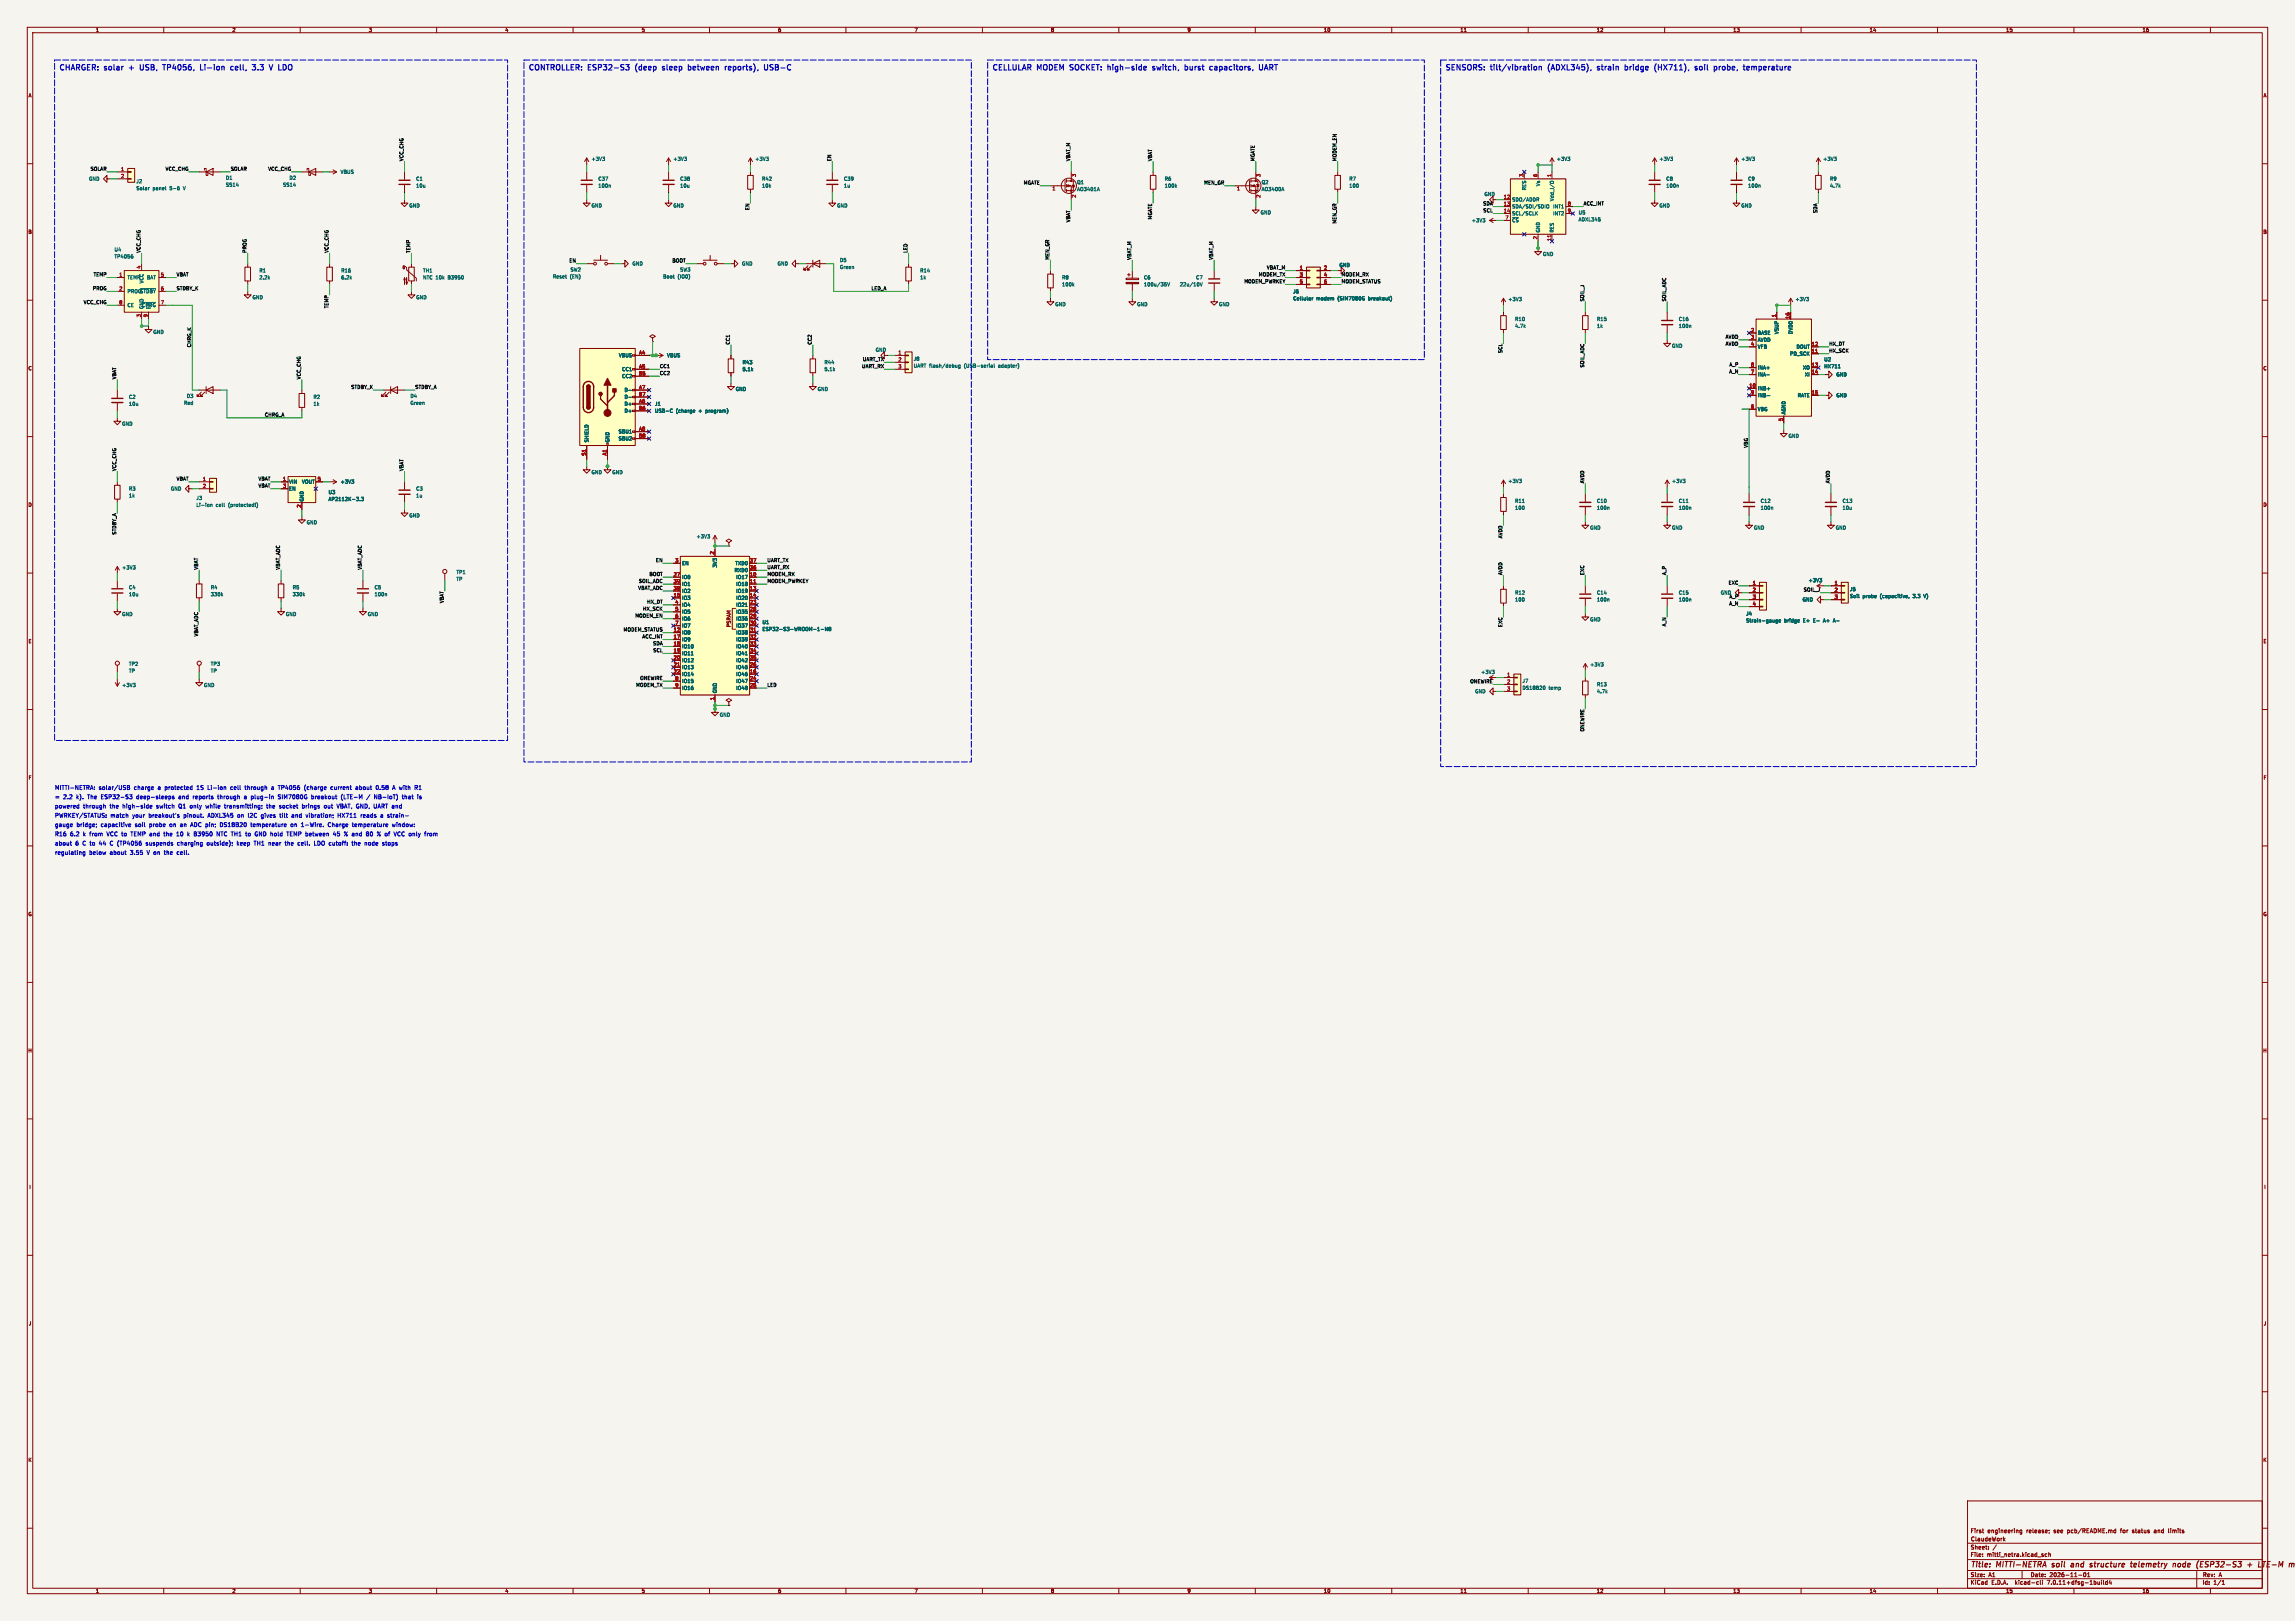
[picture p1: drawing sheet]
<svg xmlns="http://www.w3.org/2000/svg" width="841mm" height="594mm" viewBox="0 0 841 594" stroke-linecap="round" stroke-linejoin="round" font-family="sans-serif">
<defs><g id="words">
<g font-size="2.8" fill="#0000c2">
<text x="21.5" y="26.3">CHARGER: solar</text>
<text x="48.2" y="26.3">+</text>
<text x="53" y="26.3">USB,</text>
<text x="62.3" y="26.3">TP4056,</text>
<text x="76.7" y="26.3">Li-ion</text>
<text x="88.7" y="26.3">cell,</text>
<text x="97.5" y="26.3">3.3</text>
<text x="104.6" y="26.3">V</text>
<text x="193.5" y="26.3">CONTROLLER: ESP32-S3</text>
<text x="233.8" y="26.3">(deep</text>
<text x="244.5" y="26.3">sleep</text>
<text x="254.7" y="26.3">between</text>
<text x="269" y="26.3">reports),</text>
<text x="284.2" y="26.3">USB-C</text>
<text x="363.4" y="26.3">CELLULAR MODEM</text>
<text x="393" y="26.3">SOCKET:</text>
<text x="407.6" y="26.3">high-side</text>
<text x="424.9" y="26.3">switch,</text>
<text x="437.5" y="26.3">burst</text>
<text x="447.5" y="26.3">capacitors,</text>
<text x="466.4" y="26.3">UART</text>
<text x="529.4" y="26.3">SENSORS:</text>
<text x="546.4" y="26.3">tilt/vibration</text>
<text x="568.2" y="26.3">(ADXL345),</text>
<text x="587.1" y="26.3">strain</text>
<text x="598" y="26.3">bridge</text>
<text x="609.6" y="26.3">(HX711),</text>
<text x="625.3" y="26.3">soil</text>
<text x="633" y="26.3">probe,</text>
<text x="644.7" y="26.3">temperature</text>
</g>
<g font-size="2.8" fill="#840000">
<text x="722" y="574.9">Title:</text>
<text x="731.7" y="574.9">MITTI-NETRA</text>
<text x="752.8" y="574.9">soil</text>
<text x="760.6" y="574.9">and</text>
<text x="768.3" y="574.9">structure</text>
<text x="784.1" y="574.9">telemetry</text>
<text x="800.3" y="574.9">node</text>
<text x="809.8" y="574.9">(ESP32-S3</text>
<text x="829.3" y="574.9">+</text>
<text x="834.1" y="574.9">LTE-M</text>
</g>
<g font-size="2.1" fill="#0000c2">
<text x="20" y="293">=</text>
<text x="20" y="289.6">MITTI-NETRA:</text>
<text x="23.2" y="293">2.2</text>
<text x="28" y="293">k).</text>
<text x="32.3" y="293">The</text>
<text x="36.2" y="289.6">solar/USB</text>
<text x="37.3" y="293">ESP32-S3</text>
<text x="49.2" y="289.6">charge</text>
<text x="50.5" y="293">deep-sleeps</text>
<text x="58" y="289.6">a</text>
<text x="60.7" y="289.6">protected</text>
<text x="66.1" y="293">and</text>
<text x="71.5" y="293">reports</text>
<text x="72.6" y="289.6">1S</text>
<text x="76.7" y="289.6">Li-ion</text>
<text x="80.7" y="293">through</text>
<text x="85.2" y="289.6">cell</text>
<text x="90.6" y="293">a</text>
<text x="90.7" y="289.6">through</text>
<text x="93.2" y="293">plug-in</text>
<text x="100.6" y="289.6">a</text>
<text x="103.2" y="289.6">TP4056</text>
<text x="103.3" y="293">SIM7080G</text>
<text x="112.9" y="289.6">(charge</text>
<text x="115.7" y="293">breakout</text>
<text x="122.7" y="289.6">current</text>
<text x="126.7" y="293">(LTE-M</text>
<text x="132" y="289.6">about</text>
<text x="136.3" y="293">/</text>
<text x="139.1" y="293">NB-IoT)</text>
<text x="139.6" y="289.6">0.58</text>
<text x="145.9" y="289.6">A with</text>
<text x="149.6" y="293">that</text>
<text x="154.3" y="289.6">R1</text>
<text x="20" y="296.4">powered</text>
<text x="20" y="299.8">PWRKEY/STATUS:</text>
<text x="30.4" y="296.4">through</text>
<text x="40.3" y="296.4">the</text>
<text x="40.4" y="299.8">match</text>
<text x="45.1" y="296.4">high-side</text>
<text x="48.6" y="299.8">your</text>
<text x="54.7" y="299.8">breakout's</text>
<text x="57.6" y="296.4">switch</text>
<text x="65.9" y="296.4">Q1</text>
<text x="67.6" y="299.8">pinout.</text>
<text x="70.2" y="296.4">only</text>
<text x="76.2" y="296.4">while</text>
<text x="76.6" y="299.8">ADXL345</text>
<text x="83.2" y="296.4">transmitting;</text>
<text x="87.7" y="299.8">on</text>
<text x="91.7" y="299.8">I2C</text>
<text x="96.6" y="299.8">gives</text>
<text x="98.8" y="296.4">the</text>
<text x="103.6" y="296.4">socket</text>
<text x="103.6" y="299.8">tilt</text>
<text x="108.1" y="299.8">and</text>
<text x="112.1" y="296.4">brings</text>
<text x="113.5" y="299.8">vibration;</text>
<text x="120.3" y="296.4">out</text>
<text x="125.2" y="296.4">VBAT, GND, UART and</text>
<text x="125.3" y="299.8">HX711</text>
<text x="133.9" y="299.8">reads</text>
<text x="141.3" y="299.8">a</text>
<text x="144" y="299.8">strain-</text>
<text x="20" y="303.2">gauge</text>
<text x="28" y="303.2">bridge;</text>
<text x="37" y="303.2">capacitive</text>
<text x="49.7" y="303.2">soil</text>
<text x="55.1" y="303.2">probe</text>
<text x="62.6" y="303.2">on</text>
<text x="66.7" y="303.2">an</text>
<text x="70.7" y="303.2">ADC pin;</text>
<text x="81.7" y="303.2">DS18B20</text>
<text x="93.1" y="303.2">temperature</text>
<text x="107.9" y="303.2">on</text>
<text x="112" y="303.2">1-Wire.</text>
<text x="121.9" y="303.2">Charge</text>
<text x="131" y="303.2">temperature</text>
<text x="145.8" y="303.2">window:</text>
<text x="20" y="310">about</text>
<text x="20" y="306.6">R16</text>
<text x="25.7" y="306.6">6.2</text>
<text x="27.6" y="310">6</text>
<text x="30.3" y="310">C to</text>
<text x="30.5" y="306.6">k</text>
<text x="33" y="306.6">from</text>
<text x="36.6" y="310">44</text>
<text x="39.5" y="306.6">VCC to</text>
<text x="40.8" y="310">C (TP4056</text>
<text x="48.6" y="306.6">TEMP and</text>
<text x="54.2" y="310">suspends</text>
<text x="61" y="306.6">the</text>
<text x="65.8" y="306.6">10</text>
<text x="65.9" y="310">charging</text>
<text x="69.9" y="306.6">k</text>
<text x="72.4" y="306.6">B3950</text>
<text x="76.9" y="310">outside);</text>
<text x="81" y="306.6">NTC TH1</text>
<text x="88.1" y="310">keep</text>
<text x="91.9" y="306.6">to</text>
<text x="94.5" y="310">TH1</text>
<text x="95.4" y="306.6">GND hold</text>
<text x="100" y="310">near</text>
<text x="106.2" y="310">the</text>
<text x="107.5" y="306.6">TEMP between</text>
<text x="111" y="310">cell.</text>
<text x="117.1" y="310">LDO cutoff:</text>
<text x="124.8" y="306.6">45</text>
<text x="128.9" y="306.6">% and</text>
<text x="131.3" y="310">the</text>
<text x="136.1" y="310">node</text>
<text x="137.3" y="306.6">80</text>
<text x="141.5" y="306.6">% of</text>
<text x="142.8" y="310">stops</text>
<text x="148" y="306.6">VCC only</text>
<text x="159.5" y="306.6">from</text>
<text x="20" y="313.4">regulating</text>
<text x="32.7" y="313.4">below</text>
<text x="40.3" y="313.4">about</text>
<text x="47.9" y="313.4">3.55</text>
<text x="54.2" y="313.4">V on</text>
<text x="60.8" y="313.4">the</text>
<text x="65.6" y="313.4">cell.</text>
</g>
<g font-size="2.1" fill="#840000">
<text x="722" y="562">First</text>
<text x="728.3" y="562">engineering</text>
<text x="742.6" y="562">release;</text>
<text x="752.8" y="562">see</text>
<text x="757.8" y="562">pcb/README.md</text>
<text x="777.5" y="562">for</text>
<text x="781.9" y="562">status</text>
<text x="790.1" y="562">and</text>
<text x="795.5" y="562">limits</text>
<text x="722" y="568">Sheet:</text>
<text x="722" y="565.2">ClaudeWork</text>
<text x="722" y="570.7">File:</text>
<text x="728.1" y="570.7">mitti_netra.kicad_sch</text>
<text x="722" y="580.9">KiCad</text>
<text x="722" y="578.1">Size:</text>
<text x="728.7" y="578.1">A1</text>
<text x="729.7" y="580.9">E.D.A.</text>
<text x="738.6" y="580.9">kicad-cli</text>
<text x="744" y="578.1">Date:</text>
<text x="750.5" y="580.9">7.0.11+dfsg-1build4</text>
<text x="751" y="578.1">2026-11-01</text>
<text x="807" y="578.3">Rev:</text>
<text x="807" y="580.9">Id:</text>
<text x="811.1" y="580.9">1/1</text>
<text x="813.4" y="578.3">A</text>
</g>
<g font-size="1.8" fill="#840000">
<text x="35" y="11.9">1</text>
<text x="85" y="11.9">2</text>
<text x="135" y="11.9">3</text>
<text x="185" y="11.9">4</text>
<text x="235" y="11.9">5</text>
<text x="285" y="11.9">6</text>
<text x="335" y="11.9">7</text>
<text x="385" y="11.9">8</text>
<text x="435" y="11.9">9</text>
<text x="485" y="11.9">10</text>
<text x="535" y="11.9">11</text>
<text x="585" y="11.9">12</text>
<text x="635" y="11.9">13</text>
<text x="685" y="11.9">14</text>
<text x="735" y="11.9">15</text>
<text x="785" y="11.9">16</text>
<text x="10.3" y="35.9">A</text>
<text x="829.3" y="35.9">A</text>
<text x="10.3" y="85.9">B</text>
<text x="829.2" y="85.9">B</text>
<text x="10.3" y="135.9">C</text>
<text x="829.2" y="135.9">C</text>
<text x="10.3" y="185.9">D</text>
<text x="829.2" y="185.9">D</text>
<text x="268" y="230" transform="rotate(-90 268 230)">PSRAM</text>
<text x="10.3" y="235.9">E</text>
<text x="829.3" y="235.9">E</text>
<text x="10.3" y="285.9">F</text>
<text x="829.3" y="285.9">F</text>
<text x="10.3" y="335.9">G</text>
<text x="829.2" y="335.9">G</text>
<text x="10.2" y="385.9">H</text>
<text x="829.2" y="385.9">H</text>
<text x="10.6" y="435.9">I</text>
<text x="829.6" y="435.9">I</text>
<text x="10.4" y="485.9">J</text>
<text x="829.4" y="485.9">J</text>
<text x="10.3" y="535.9">K</text>
<text x="829.2" y="535.9">K</text>
<text x="35" y="583.9">1</text>
<text x="85" y="583.9">2</text>
<text x="135" y="583.9">3</text>
<text x="185" y="583.9">4</text>
<text x="235" y="583.9">5</text>
<text x="285" y="583.9">6</text>
<text x="335" y="583.9">7</text>
<text x="385" y="583.9">8</text>
<text x="435" y="583.9">9</text>
<text x="485" y="583.9">10</text>
<text x="535" y="583.9">11</text>
<text x="585" y="583.9">12</text>
<text x="635" y="583.9">13</text>
<text x="685" y="583.9">14</text>
<text x="735" y="583.9">15</text>
<text x="785" y="583.9">16</text>
</g>
<g font-size="1.8" fill="#0f0f0f">
<text x="147.9" y="59.2" transform="rotate(-90 147.9 59.2)">VCC_CHG</text>
<text x="304.7" y="59.2" transform="rotate(-90 304.7 59.2)">EN</text>
<text x="392.2" y="59.2" transform="rotate(-90 392.2 59.2)">VBAT_M</text>
<text x="422.2" y="59.2" transform="rotate(-90 422.2 59.2)">VBAT</text>
<text x="459.8" y="59.2" transform="rotate(-90 459.8 59.2)">MGATE</text>
<text x="489.8" y="59.2" transform="rotate(-90 489.8 59.2)">MODEM_EN</text>
<text x="33.1" y="62.7">SOLAR</text>
<text x="60.5" y="62.7">VCC_CHG</text>
<text x="84.4" y="62.7">SOLAR</text>
<text x="98.1" y="62.7">VCC_CHG</text>
<text x="375" y="67.7">MGATE</text>
<text x="441.1" y="67.7">MEN_GR</text>
<text x="274.7" y="77.1" transform="rotate(-90 274.7 77.1)">EN</text>
<text x="543.4" y="75.4">SDA</text>
<text x="543.4" y="77.9">SCL</text>
<text x="580.2" y="75.4">ACC_INT</text>
<text x="392.2" y="81.6" transform="rotate(-90 392.2 81.6)">VBAT</text>
<text x="422.2" y="80.6" transform="rotate(-90 422.2 80.6)">MGATE</text>
<text x="489.8" y="82.1" transform="rotate(-90 489.8 82.1)">MEN_GR</text>
<text x="666" y="78.2" transform="rotate(-90 666 78.2)">SDA</text>
<text x="51.5" y="92.8" transform="rotate(-90 51.5 92.8)">VCC_CHG</text>
<text x="90.4" y="92.8" transform="rotate(-90 90.4 92.8)">PROG</text>
<text x="120.4" y="92.8" transform="rotate(-90 120.4 92.8)">VCC_CHG</text>
<text x="150.4" y="92.8" transform="rotate(-90 150.4 92.8)">TEMP</text>
<text x="332.6" y="92.8" transform="rotate(-90 332.6 92.8)">LED</text>
<text x="384.6" y="95.3" transform="rotate(-90 384.6 95.3)">MEN_GR</text>
<text x="414.6" y="95.3" transform="rotate(-90 414.6 95.3)">VBAT_M</text>
<text x="444.6" y="95.3" transform="rotate(-90 444.6 95.3)">VBAT_M</text>
<text x="34.1" y="101.4">TEMP</text>
<text x="64.6" y="101.4">VBAT</text>
<text x="208.5" y="96.3">EN</text>
<text x="246.2" y="96.3">BOOT</text>
<text x="461.1" y="101.4">MODEM_TX</text>
<text x="464.1" y="98.8">VBAT_M</text>
<text x="491.4" y="101.4">MODEM_RX</text>
<text x="33.8" y="106.4">PROG</text>
<text x="64.6" y="106.4">STDBY_K</text>
<text x="319.2" y="106.4">LED_A</text>
<text x="455.8" y="103.9">MODEM_PWRKEY</text>
<text x="491.4" y="103.9">MODEM_STATUS</text>
<text x="30.5" y="111.5">VCC_CHG</text>
<text x="120.4" y="113.1" transform="rotate(-90 120.4 113.1)">TEMP</text>
<text x="580.6" y="110.6" transform="rotate(-90 580.6 110.6)">SOIL_J</text>
<text x="610.6" y="110.6" transform="rotate(-90 610.6 110.6)">SOIL_ADC</text>
<text x="632.2" y="124.2">AVDD</text>
<text x="70.1" y="127.4" transform="rotate(-90 70.1 127.4)">CHRG_K</text>
<text x="267.5" y="126.4" transform="rotate(-90 267.5 126.4)">CC1</text>
<text x="297.5" y="126.4" transform="rotate(-90 297.5 126.4)">CC2</text>
<text x="550.6" y="129.5" transform="rotate(-90 550.6 129.5)">SCL</text>
<text x="632.2" y="126.8">AVDD</text>
<text x="670.2" y="129.3">HX_SCK</text>
<text x="670.2" y="126.8">HX_DT</text>
<text x="241.7" y="137.5">CC2</text>
<text x="241.7" y="135">CC1</text>
<text x="315.7" y="135">UART_RX</text>
<text x="316" y="132.4">UART_TX</text>
<text x="580.6" y="134.8" transform="rotate(-90 580.6 134.8)">SOIL_ADC</text>
<text x="633.5" y="136.9">A_N</text>
<text x="633.6" y="134.4">A_P</text>
<text x="42.7" y="139.1" transform="rotate(-90 42.7 139.1)">VBAT</text>
<text x="110.3" y="139.1" transform="rotate(-90 110.3 139.1)">VCC_CHG</text>
<text x="128.6" y="142.6">STDBY_K</text>
<text x="152" y="142.6">STDBY_A</text>
<text x="96.9" y="152.7">CHRG_A</text>
<text x="640.6" y="164.2" transform="rotate(-90 640.6 164.2)">VBG</text>
<text x="42.7" y="172.7" transform="rotate(-90 42.7 172.7)">VCC_CHG</text>
<text x="147.9" y="172.7" transform="rotate(-90 147.9 172.7)">VBAT</text>
<text x="64.6" y="176.2">VBAT</text>
<text x="94.6" y="176.2">VBAT</text>
<text x="94.6" y="178.7">VBAT</text>
<text x="580.6" y="177.2" transform="rotate(-90 580.6 177.2)">AVDD</text>
<text x="670.6" y="177.2" transform="rotate(-90 670.6 177.2)">AVDD</text>
<text x="42.7" y="196.1" transform="rotate(-90 42.7 196.1)">STDBY_A</text>
<text x="550.6" y="197.4" transform="rotate(-90 550.6 197.4)">AVDD</text>
<text x="72.7" y="208.9" transform="rotate(-90 72.7 208.9)">VBAT</text>
<text x="102.7" y="208.9" transform="rotate(-90 102.7 208.9)">VBAT_ADC</text>
<text x="132.7" y="208.9" transform="rotate(-90 132.7 208.9)">VBAT_ADC</text>
<text x="240.3" y="206.1">EN</text>
<text x="281.1" y="208.6">UART_RX</text>
<text x="281.1" y="206.1">UART_TX</text>
<text x="234" y="213.7">SOIL_ADC</text>
<text x="237.8" y="211.1">BOOT</text>
<text x="281.1" y="211.1">MODEM_RX</text>
<text x="281.1" y="213.7">MODEM_PWRKEY</text>
<text x="550.6" y="210.8" transform="rotate(-90 550.6 210.8)">AVDD</text>
<text x="580.6" y="210.8" transform="rotate(-90 580.6 210.8)">EXC</text>
<text x="610.6" y="210.8" transform="rotate(-90 610.6 210.8)">A_P</text>
<text x="633.3" y="214.3">EXC</text>
<text x="162.7" y="221.1" transform="rotate(-90 162.7 221.1)">VBAT</text>
<text x="233.7" y="216.2">VBAT_ADC</text>
<text x="237" y="221.3">HX_DT</text>
<text x="633.5" y="221.9">A_N</text>
<text x="633.6" y="219.4">A_P</text>
<text x="660.8" y="216.8">SOIL_J</text>
<text x="232.6" y="226.4">MODEM_EN</text>
<text x="235.5" y="223.8">HX_SCK</text>
<text x="72.7" y="233.4" transform="rotate(-90 72.7 233.4)">VBAT_ADC</text>
<text x="228.4" y="231.5">MODEM_STATUS</text>
<text x="550.6" y="229.9" transform="rotate(-90 550.6 229.9)">EXC</text>
<text x="610.6" y="229.7" transform="rotate(-90 610.6 229.7)">A_N</text>
<text x="235.2" y="234">ACC_INT</text>
<text x="239.2" y="236.5">SDA</text>
<text x="239.2" y="239.1">SCL</text>
<text x="232.9" y="251.8">MODEM_TX</text>
<text x="234.5" y="249.2">ONEWIRE</text>
<text x="281.1" y="251.8">LED</text>
<text x="538.6" y="250.5">ONEWIRE</text>
<text x="580.6" y="268.2" transform="rotate(-90 580.6 268.2)">ONEWIRE</text>
</g>
<g font-size="1.8" fill="#006464">
<text x="216.6" y="59.1">+3V3</text>
<text x="246.6" y="59.1">+3V3</text>
<text x="276.6" y="59.1">+3V3</text>
<text x="570.3" y="59.1">+3V3</text>
<text x="607.9" y="59.1">+3V3</text>
<text x="637.9" y="59.1">+3V3</text>
<text x="667.9" y="59.1">+3V3</text>
<text x="124.7" y="63.9">VBUS</text>
<text x="32.5" y="66.4">GND</text>
<text x="49.8" y="67.3">J2</text>
<text x="49.8" y="69.9">Solar</text>
<text x="55.9" y="69.9">panel</text>
<text x="62.3" y="69.9">5-6</text>
<text x="67.5" y="69.9">V</text>
<text x="82.6" y="66.1">D1</text>
<text x="82.6" y="68.6">SS14</text>
<text x="103.6" y="68.6">SS14</text>
<text x="105.9" y="66.1">D2</text>
<text x="152.3" y="66.4">C1</text>
<text x="152.3" y="68.9">10u</text>
<text x="219.1" y="66.4">C37</text>
<text x="219.1" y="68.9">100n</text>
<text x="249.1" y="66.4">C38</text>
<text x="249.1" y="68.9">10u</text>
<text x="279.1" y="66.4">R42</text>
<text x="279.1" y="68.9">10k</text>
<text x="309.1" y="66.4">C39</text>
<text x="309.1" y="68.9">1u</text>
<text x="394.6" y="67.7">Q1</text>
<text x="394.6" y="70.2">AO3401A</text>
<text x="426.7" y="66.4">R6</text>
<text x="426.7" y="68.9">100k</text>
<text x="462.2" y="67.7">Q2</text>
<text x="462.2" y="70.2">AO3400A</text>
<text x="494.3" y="66.4">R7</text>
<text x="494.3" y="68.9">100</text>
<text x="559.4" y="69.9" transform="rotate(-90 559.4 69.9)">RES</text>
<text x="564.5" y="68.4" transform="rotate(-90 564.5 68.4)">Vs</text>
<text x="610.4" y="66.4">C8</text>
<text x="610.4" y="68.9">100n</text>
<text x="640.4" y="66.4">C9</text>
<text x="640.4" y="68.9">100n</text>
<text x="670.4" y="66.4">R9</text>
<text x="670.4" y="68.9">4.7k</text>
<text x="149.8" y="76.2">GND</text>
<text x="216.6" y="76.2">GND</text>
<text x="246.6" y="76.2">GND</text>
<text x="306.6" y="76.2">GND</text>
<text x="543.8" y="72">GND</text>
<text x="554" y="74">SDO/ADDR</text>
<text x="554" y="76.6">SDA/SDI/SDIO</text>
<text x="569" y="76.6">INT1</text>
<text x="569.6" y="73.9" transform="rotate(-90 569.6 73.9)">Vdd_I/O</text>
<text x="607.9" y="76.2">GND</text>
<text x="637.9" y="76.2">GND</text>
<text x="461.8" y="78.8">GND</text>
<text x="539.2" y="81.6">+3V3</text>
<text x="554" y="79.1">SCL/SCLK</text>
<text x="554" y="81.6">~{CS}</text>
<text x="569" y="79.1">INT2</text>
<text x="578.4" y="78.8">U5</text>
<text x="578.4" y="81.3">ADXL345</text>
<text x="564.5" y="85.4" transform="rotate(-90 564.5 85.4)">GND</text>
<text x="569.6" y="85.4" transform="rotate(-90 569.6 85.4)">RES</text>
<text x="41.8" y="92.3">U4</text>
<text x="41.8" y="94.9">TP4056</text>
<text x="565.2" y="94">GND</text>
<text x="94.9" y="100">R1</text>
<text x="124.9" y="100">R16</text>
<text x="154.9" y="100">TH1</text>
<text x="208.9" y="99.7">SW2</text>
<text x="231.6" y="97.5">GND</text>
<text x="249.1" y="99.7">SW3</text>
<text x="271.8" y="97.5">GND</text>
<text x="284.8" y="97.5">GND</text>
<text x="307.6" y="96.2">D5</text>
<text x="307.6" y="98.8">Green</text>
<text x="337.1" y="100">R14</text>
<text x="490.7" y="98">GND</text>
<text x="46.6" y="102.6">TEMP</text>
<text x="46.6" y="107.6">PROG~{STDBY}</text>
<text x="52.8" y="104" transform="rotate(-90 52.8 104)">VCC</text>
<text x="53.7" y="102.6">BAT</text>
<text x="94.9" y="102.6">2.2k</text>
<text x="124.9" y="102.6">6.2k</text>
<text x="154.9" y="102.6">NTC 10k</text>
<text x="164.2" y="102.6">B3950</text>
<text x="202.4" y="102.2">Reset</text>
<text x="208.8" y="102.2">(EN)</text>
<text x="242.8" y="102.2">Boot</text>
<text x="248.3" y="102.2">(IO0)</text>
<text x="337.1" y="102.6">1k</text>
<text x="389" y="102.6">R8</text>
<text x="389" y="105.1">100k</text>
<text x="419" y="102.6">C6</text>
<text x="419" y="105.1">100u/35V</text>
<text x="432.2" y="105.1">22u/10V</text>
<text x="438.1" y="102.6">C7</text>
<text x="473.8" y="107.7">J6</text>
<text x="46.6" y="112.7">CE</text>
<text x="51.9" y="112.7">~{CHRG}</text>
<text x="52.8" y="113.4" transform="rotate(-90 52.8 113.4)">GND</text>
<text x="55.3" y="113.4" transform="rotate(-90 55.3 113.4)">EP</text>
<text x="92.4" y="109.8">GND</text>
<text x="152.4" y="109.8">GND</text>
<text x="386.5" y="112.4">GND</text>
<text x="416.5" y="112.4">GND</text>
<text x="446.5" y="112.4">GND</text>
<text x="473.8" y="110.2">Cellular</text>
<text x="482.4" y="110.2">modem</text>
<text x="490.3" y="110.2">(SIM7080G</text>
<text x="501.7" y="110.2">breakout)</text>
<text x="552.5" y="110.5">+3V3</text>
<text x="657.8" y="110.5">+3V3</text>
<text x="555" y="117.8">R10</text>
<text x="585" y="117.8">R15</text>
<text x="615.1" y="117.8">C16</text>
<text x="56" y="122.5">GND</text>
<text x="555" y="120.3">4.7k</text>
<text x="585" y="120.3">1k</text>
<text x="615" y="120.3">100n</text>
<text x="644" y="122.9">BASE</text>
<text x="644" y="125.4">AVDD</text>
<text x="652" y="122.5" transform="rotate(-90 652 122.5)">VSUP</text>
<text x="657" y="122.5" transform="rotate(-90 657 122.5)">DVDD</text>
<text x="226.7" y="131.1">VBUS</text>
<text x="244.3" y="131.1">VBUS</text>
<text x="320.7" y="129.1">GND</text>
<text x="612.5" y="127.6">GND</text>
<text x="644" y="128">VFB</text>
<text x="655.8" y="130.5">PD_SCK</text>
<text x="658.2" y="128">DOUT</text>
<text x="227.8" y="136.2">CC1</text>
<text x="272" y="133.6">R43</text>
<text x="272" y="136.2">5.1k</text>
<text x="302" y="133.6">R44</text>
<text x="302" y="136.2">5.1k</text>
<text x="334.7" y="132.4">J8</text>
<text x="334.7" y="134.9">UART flash/debug</text>
<text x="353.4" y="134.9">(USB-serial</text>
<text x="366.1" y="134.9">adapter)</text>
<text x="644" y="135.6">INA+</text>
<text x="660.5" y="135.6">XO</text>
<text x="668.4" y="132.6">U2</text>
<text x="668.4" y="135.1">HX711</text>
<text x="227.8" y="138.7">CC2</text>
<text x="228.7" y="143.8">D-</text>
<text x="269.5" y="143.5">GND</text>
<text x="299.5" y="143.5">GND</text>
<text x="644" y="143.2">INB+</text>
<text x="644" y="138.1">INA-</text>
<text x="661.3" y="138.1">XI</text>
<text x="672.8" y="138.1">GND</text>
<text x="47.1" y="146.3">C2</text>
<text x="47.1" y="148.9">10u</text>
<text x="67.3" y="148.5">Red</text>
<text x="68.3" y="146">D3</text>
<text x="114.7" y="146.3">R2</text>
<text x="114.7" y="148.9">1k</text>
<text x="150.2" y="146">D4</text>
<text x="150.2" y="148.5">Green</text>
<text x="228.7" y="148.9">D+</text>
<text x="228.7" y="146.3">D-</text>
<text x="239.9" y="148.9">J1</text>
<text x="644" y="145.7">INB-</text>
<text x="658.6" y="145.7">RATE</text>
<text x="672.8" y="145.7">GND</text>
<text x="228.7" y="151.4">D+</text>
<text x="239.9" y="151.4">USB-C</text>
<text x="247.7" y="151.4">(charge</text>
<text x="256.1" y="151.4">+</text>
<text x="258.9" y="151.4">program)</text>
<text x="644" y="150.8">VBG</text>
<text x="654.5" y="152" transform="rotate(-90 654.5 152)">AGND</text>
<text x="44.6" y="156.2">GND</text>
<text x="226.5" y="159">SBU1</text>
<text x="226.5" y="161.6">SBU2</text>
<text x="655.2" y="160.6">GND</text>
<text x="215.9" y="162.2" transform="rotate(-90 215.9 162.2)">SHIELD</text>
<text x="223.5" y="162.2" transform="rotate(-90 223.5 162.2)">GND</text>
<text x="216.6" y="173.9">GND</text>
<text x="224.2" y="173.9">GND</text>
<text x="47.1" y="180">R3</text>
<text x="62.5" y="180">GND</text>
<text x="105.8" y="177.4">VIN</text>
<text x="105.8" y="180">EN</text>
<text x="110.5" y="177.4">VOUT</text>
<text x="124.7" y="177.4">+3V3</text>
<text x="152.3" y="180">C3</text>
<text x="552.5" y="177.2">+3V3</text>
<text x="612.5" y="177.2">+3V3</text>
<text x="47.1" y="182.5">1k</text>
<text x="71.8" y="183.4">J3</text>
<text x="71.8" y="185.9">Li-ion</text>
<text x="79.1" y="185.9">cell</text>
<text x="83.8" y="185.9">(protected!)</text>
<text x="111.5" y="183.9" transform="rotate(-90 111.5 183.9)">GND</text>
<text x="120.2" y="181.2">U3</text>
<text x="120.2" y="183.8">AP2112K-3.3</text>
<text x="152.3" y="182.5">1u</text>
<text x="555" y="184.4">R11</text>
<text x="585" y="184.4">C10</text>
<text x="615.1" y="184.4">C11</text>
<text x="645.1" y="184.4">C12</text>
<text x="675.1" y="184.4">C13</text>
<text x="149.8" y="189.8">GND</text>
<text x="555" y="187">100</text>
<text x="585" y="187">100n</text>
<text x="615" y="187">100n</text>
<text x="645" y="187">100n</text>
<text x="675.1" y="187">10u</text>
<text x="112.2" y="192.3">GND</text>
<text x="255.1" y="197.5">+3V3</text>
<text x="582.5" y="194.3">GND</text>
<text x="612.5" y="194.3">GND</text>
<text x="642.5" y="194.3">GND</text>
<text x="672.5" y="194.3">GND</text>
<text x="44.6" y="208.8">+3V3</text>
<text x="249.8" y="207.3">EN</text>
<text x="262.9" y="208.1" transform="rotate(-90 262.9 208.1)">3V3</text>
<text x="269" y="209.8">RXD0</text>
<text x="269.3" y="207.3">TXD0</text>
<text x="167.1" y="210.5">TP1</text>
<text x="167.1" y="213.1">TP</text>
<text x="249.8" y="212.4">IO0</text>
<text x="249.8" y="214.9">IO1</text>
<text x="269.6" y="212.4">IO17</text>
<text x="269.6" y="214.9">IO18</text>
<text x="662.6" y="213.5">+3V3</text>
<text x="47.1" y="216.1">C4</text>
<text x="47.1" y="218.7">10u</text>
<text x="77.1" y="216.1">R4</text>
<text x="77.1" y="218.7">330k</text>
<text x="107.1" y="216.1">R5</text>
<text x="107.1" y="218.7">330k</text>
<text x="137.1" y="216.1">C5</text>
<text x="137.1" y="218.7">100n</text>
<text x="249.8" y="220">IO3</text>
<text x="249.8" y="217.4">IO2</text>
<text x="269.6" y="217.4">IO19</text>
<text x="269.6" y="220">IO20</text>
<text x="555" y="218.1">R12</text>
<text x="555" y="220.6">100</text>
<text x="585" y="218.1">C14</text>
<text x="585" y="220.6">100n</text>
<text x="615" y="220.6">100n</text>
<text x="615.1" y="218.1">C15</text>
<text x="630.4" y="218.1">GND</text>
<text x="660.4" y="220.6">GND</text>
<text x="677.8" y="216.8">J5</text>
<text x="677.8" y="219.3">Soil</text>
<text x="682.6" y="219.3">probe</text>
<text x="689.1" y="219.3">(capacitive,</text>
<text x="701.3" y="219.3">3.3</text>
<text x="705.5" y="219.3">V)</text>
<text x="44.6" y="225.9">GND</text>
<text x="104.6" y="225.9">GND</text>
<text x="134.6" y="225.9">GND</text>
<text x="249.8" y="222.5">IO4</text>
<text x="249.8" y="225.1">IO5</text>
<text x="249.8" y="227.6">IO6</text>
<text x="269.6" y="222.5">IO21</text>
<text x="269.6" y="225.1">IO35</text>
<text x="269.6" y="227.6">IO36</text>
<text x="582.5" y="227.9">GND</text>
<text x="639.7" y="225.7">J4</text>
<text x="249.8" y="232.7">IO8</text>
<text x="249.8" y="230.1">IO7</text>
<text x="269.6" y="230.1">IO37</text>
<text x="269.6" y="232.7">IO38</text>
<text x="279.3" y="228.9">U1</text>
<text x="279.3" y="231.4">ESP32-S3-WROOM-1-N8</text>
<text x="639.7" y="228.3">Strain-gauge</text>
<text x="653.8" y="228.3">bridge</text>
<text x="660.9" y="228.3">E+</text>
<text x="664.8" y="228.3">E-</text>
<text x="668.7" y="228.3">A+</text>
<text x="672.5" y="228.3">A-</text>
<text x="249.8" y="235.2">IO9</text>
<text x="249.8" y="237.8">IO10</text>
<text x="269.6" y="235.2">IO39</text>
<text x="269.6" y="237.8">IO40</text>
<text x="47.1" y="244.2">TP2</text>
<text x="77.1" y="244.2">TP3</text>
<text x="249.8" y="240.3">IO11</text>
<text x="249.8" y="242.8">IO12</text>
<text x="249.8" y="245.4">IO13</text>
<text x="269.6" y="245.4">IO45</text>
<text x="269.6" y="240.3">IO41</text>
<text x="269.6" y="242.8">IO42</text>
<text x="582.5" y="244.4">+3V3</text>
<text x="44.6" y="251.9">+3V3</text>
<text x="47.1" y="246.7">TP</text>
<text x="74.6" y="251.9">GND</text>
<text x="77.1" y="246.7">TP</text>
<text x="249.8" y="247.9">IO14</text>
<text x="249.8" y="250.5">IO15</text>
<text x="269.6" y="247.9">IO46</text>
<text x="269.6" y="250.5">IO47</text>
<text x="542.6" y="247.1">+3V3</text>
<text x="557.8" y="250.4">J7</text>
<text x="585" y="251.7">R13</text>
<text x="249.8" y="253">IO16</text>
<text x="262.9" y="254.2" transform="rotate(-90 262.9 254.2)">GND</text>
<text x="269.6" y="253">IO48</text>
<text x="540.4" y="254.2">GND</text>
<text x="557.8" y="253">DS18B20</text>
<text x="567.5" y="253">temp</text>
<text x="585" y="254.2">4.7k</text>
<text x="263.6" y="262.8">GND</text>
</g>
<g font-size="1.8" fill="#a90000">
<text x="44.2" y="62.7">1</text>
<text x="44.2" y="65.3">2</text>
<text x="394.5" y="65" transform="rotate(-90 394.5 65)">3</text>
<text x="462.2" y="65" transform="rotate(-90 462.2 65)">3</text>
<text x="558.3" y="65" transform="rotate(-90 558.3 65)">3</text>
<text x="563.4" y="65" transform="rotate(-90 563.4 65)">6</text>
<text x="568.5" y="65" transform="rotate(-90 568.5 65)">1</text>
<text x="385.5" y="70.1">1</text>
<text x="453.1" y="70.1">1</text>
<text x="394.5" y="72.6" transform="rotate(-90 394.5 72.6)">2</text>
<text x="462.2" y="72.6" transform="rotate(-90 462.2 72.6)">2</text>
<text x="550.9" y="72.9">12</text>
<text x="550.9" y="75.4">13</text>
<text x="550.9" y="78">14</text>
<text x="574.4" y="75.4">8</text>
<text x="574.4" y="78">9</text>
<text x="551.5" y="80.5">7</text>
<text x="563.4" y="87.8" transform="rotate(-90 563.4 87.8)">2</text>
<text x="568.5" y="88.4" transform="rotate(-90 568.5 88.4)">11</text>
<text x="43.6" y="101.4">1</text>
<text x="51.6" y="98.6" transform="rotate(-90 51.6 98.6)">4</text>
<text x="58.8" y="101.4">5</text>
<text x="476.1" y="98.9">1</text>
<text x="476.1" y="101.4">3</text>
<text x="485" y="98.9">2</text>
<text x="485" y="101.4">4</text>
<text x="43.6" y="106.5">2</text>
<text x="58.8" y="106.5">6</text>
<text x="476.1" y="104">5</text>
<text x="485" y="104">6</text>
<text x="43.6" y="111.6">8</text>
<text x="58.8" y="111.6">7</text>
<text x="51.6" y="116.4" transform="rotate(-90 51.6 116.4)">3</text>
<text x="54.2" y="116.4" transform="rotate(-90 54.2 116.4)">9</text>
<text x="650.8" y="116.4" transform="rotate(-90 650.8 116.4)">1</text>
<text x="655.9" y="117" transform="rotate(-90 655.9 117)">16</text>
<text x="641.5" y="121.8">2</text>
<text x="641.5" y="124.3">3</text>
<text x="234.1" y="130">A4</text>
<text x="329.1" y="130">1</text>
<text x="641.5" y="126.8">4</text>
<text x="663.8" y="129.4">11</text>
<text x="663.8" y="126.8">12</text>
<text x="234" y="137.6">B5</text>
<text x="234.1" y="135.1">A5</text>
<text x="329.1" y="132.5">2</text>
<text x="329.1" y="135.1">3</text>
<text x="641.5" y="137">7</text>
<text x="641.5" y="134.5">8</text>
<text x="663.8" y="134.5">13</text>
<text x="663.8" y="137">14</text>
<text x="234.1" y="142.7">A7</text>
<text x="640.9" y="142.1">10</text>
<text x="234" y="145.2">B7</text>
<text x="234.1" y="147.8">A6</text>
<text x="641.5" y="149.7">6</text>
<text x="641.5" y="144.6">9</text>
<text x="663.8" y="144.6">15</text>
<text x="234" y="150.3">B6</text>
<text x="653.4" y="154.5" transform="rotate(-90 653.4 154.5)">5</text>
<text x="234" y="160.5">B8</text>
<text x="234.1" y="157.9">A8</text>
<text x="214.7" y="167.1" transform="rotate(-90 214.7 167.1)">S1</text>
<text x="222.4" y="167.1" transform="rotate(-90 222.4 167.1)">A1</text>
<text x="74.2" y="176.3">1</text>
<text x="74.2" y="178.8">2</text>
<text x="103.6" y="176.3">1</text>
<text x="103.6" y="178.8">3</text>
<text x="116.3" y="176.3">5</text>
<text x="110.4" y="186.2" transform="rotate(-90 110.4 186.2)">2</text>
<text x="261.7" y="203.3" transform="rotate(-90 261.7 203.3)">2</text>
<text x="247.3" y="206.2">3</text>
<text x="274.7" y="208.7">36</text>
<text x="274.7" y="206.2">37</text>
<text x="246.7" y="211.2">27</text>
<text x="246.7" y="213.8">39</text>
<text x="274.7" y="211.2">10</text>
<text x="274.7" y="213.8">11</text>
<text x="642.1" y="214.4">1</text>
<text x="672.1" y="214.4">1</text>
<text x="246.7" y="218.9">15</text>
<text x="246.7" y="216.3">38</text>
<text x="247.3" y="221.4">4</text>
<text x="274.7" y="216.3">13</text>
<text x="274.7" y="218.9">14</text>
<text x="274.7" y="221.4">23</text>
<text x="642.1" y="216.9">2</text>
<text x="642.1" y="219.5">3</text>
<text x="672.1" y="216.9">2</text>
<text x="672.1" y="219.5">3</text>
<text x="247.3" y="223.9">5</text>
<text x="247.3" y="226.5">6</text>
<text x="274.7" y="223.9">28</text>
<text x="274.7" y="226.5">29</text>
<text x="642.1" y="222">4</text>
<text x="246.7" y="231.6">12</text>
<text x="247.3" y="229">7</text>
<text x="274.7" y="229">30</text>
<text x="274.7" y="231.6">31</text>
<text x="246.7" y="234.1">17</text>
<text x="246.7" y="236.6">18</text>
<text x="246.7" y="239.2">19</text>
<text x="274.7" y="234.1">32</text>
<text x="274.7" y="236.6">33</text>
<text x="274.7" y="239.2">34</text>
<text x="246.7" y="241.7">20</text>
<text x="246.7" y="244.3">21</text>
<text x="274.7" y="244.3">26</text>
<text x="274.7" y="241.7">35</text>
<text x="246.7" y="246.8">22</text>
<text x="247.3" y="249.3">8</text>
<text x="247.3" y="251.9">9</text>
<text x="274.7" y="246.8">16</text>
<text x="274.7" y="249.3">24</text>
<text x="274.7" y="251.9">25</text>
<text x="552.1" y="248">1</text>
<text x="552.1" y="250.6">2</text>
<text x="261.7" y="256.7" transform="rotate(-90 261.7 256.7)">1</text>
<text x="552.1" y="253.1">3</text>
</g>
</g></defs>
<path d="M0 0h841v594h-841z" fill="#f5f4ef" stroke="#f5f4ef" stroke-width=".37"/>
<g fill="none" stroke="#840000" stroke-width=".37">
<path d="M10 10h821v574h-821zM12 12h817v570h-817zM60 10v2M110 10v2M160 10v2M210 10v2M260 10v2M310 10v2M360 10v2M410 10v2M460 10v2M510 10v2"/>
<path d="M536.6 11.6h.7M560 10v2M610 10v2M660 10v2M710 10v2M760 10v2M810 10v2M10 60h2M215 57.9v2.6M215 57.9l-.8 1.3M215 57.9l.8 1.3M245 57.9v2.6"/>
<path d="M245 57.9l-.8 1.3M245 57.9l.8 1.3M275 57.9v2.6M275 57.9l-.8 1.3M275 57.9l.8 1.3M568.7 57.9v2.6M568.7 57.9l-.7 1.3M568.7 57.9l.8 1.3M606.3 57.9v2.6M606.3 57.9l-.7 1.3M606.3 57.9l.8 1.3M636.3 57.9l-.7 1.3"/>
<path d="M636.3 57.9v2.6M636.3 57.9l.8 1.3M666.3 57.9l-.7 1.3M666.3 57.9v2.6M666.3 57.9l.8 1.3M829 60h2M39.2 65.5v-1.2l-1.3 1.2 1.3 1.3v-1.3h1.3M43 63h3.8M43 65.5h3.8M46.8 65.4h1.3v.3h-1.3zM46.8 62.9h1.3v.2h-1.3zM46.8 61.7h2.5v5.1h-2.5z"/>
<path d="M73 63h7.6M74.9 62.4v-.7h.6v2.6h.7v-.7M75.5 63l2.6-1.3v2.6zM110.6 63h7.6M112.5 62.4v-.7h.7v2.6h.6v-.7M113.2 63l2.5-1.3v2.6zM120.8 63h2.5M122.1 62.2l1.2 .8M123.3 63l-1.2 .8M148.2 73.2v1.2h1.3l-1.3 1.3-1.2-1.3h1.2M148.2 63v2.8M148.2 67.8v2.8"/>
<path d="M215 73.2v1.2h1.3l-1.3 1.3-1.3-1.3h1.3M215 63v2.8M215 67.8v2.8M245 73.2v1.2h1.3l-1.3 1.3-1.3-1.3h1.3M245 63v2.8M245 67.8v2.8M274 64.3h2v5h-2zM275 63v1.3M275 69.3v1.3M305 73.2v1.2h1.3l-1.3 1.3-1.3-1.3h1.3M305 63v2.8M305 67.8v2.8"/>
<path d="M384.9 68.1h5.4M390.3 66.2v3.8M390.8 68.1h1.8v5.1M390.8 66.3h2.5v3.6h-2.5M390.8 65.8v1M390.8 67.6v1M390.8 69.3v1.1M392.6 63v3.3M392.9 67.8h.8l-.4 .7zM393.8 68.3l-1 .3M421.5 64.3h2.1v5h-2.1zM422.6 63v1.3"/>
<path d="M422.6 69.3v1.3M452.6 68.1h5.3M457.9 66.2v3.8M458.4 68.1h1.8v5.1M458.4 66.3h2.5v3.6h-2.5M458.4 65.8v1M458.4 67.6v1M458.4 69.3v1.1M460.2 75.7v1.3h1.2l-1.2 1.2-1.3-1.2h1.3M460.2 63v3.3M460.4 67.6l1 .2M460.9 67.7l.4 .6h-.7z"/>
<path d="M489.2 64.3h2v5h-2zM490.2 63v1.3M490.2 69.3v1.3M547.1 73.2v-1.3l-1.2 1.3 1.2 1.2v-1.2h1.3M550.9 73.2h2.6M550.9 75.7h2.6M550.9 78.2h2.6M553.5 65.5h20.3v20.4h-20.3zM558.6 63v2.5M563.6 63v2.5M568.7 63v2.5M573.8 75.7h2.5"/>
<path d="M573.8 78.2h2.5M606.3 73.2v1.2h1.3l-1.3 1.3-1.2-1.3h1.2M606.3 63v2.8M606.3 67.8v2.8M636.3 73.2v1.2h1.3l-1.3 1.3-1.2-1.3h1.2M636.3 63v2.8M636.3 67.8v2.8M665.3 64.3h2.1v5h-2.1zM666.3 63v1.3M666.3 69.3v1.3M45.5 99.2h12.7v15.2h-12.7zM51.9 96.6v2.6"/>
<path d="M89.8 97.9h2v5.1h-2zM90.8 96.6v1.3M119.8 97.9h2v5.1h-2zM120.8 96.6v1.3M148.6 97.6l-.5 .3-.3-.4 .4 .1-.1 .9-.5-.5M149 97.9v1l3.6 3.1v1M149.8 97.9h2v5.1h-2zM150.8 96.6v1.3M215 96.6h2.5M217.5 95.3h5.1M220.1 93.6v1.7M222.6 96.6h2.6"/>
<path d="M227.7 96.6h1.3v-1.3l1.2 1.3-1.2 1.3v-1.3M255.2 96.6h2.5M257.7 95.3h5.1M260.2 93.6v1.7M262.8 96.6h2.5M267.9 96.6h1.2v-1.3l1.3 1.3-1.3 1.3v-1.3M291.5 96.6v-1.3l-1.3 1.3 1.3 1.3v-1.3h1.3M295.3 96.6h7.6M296.1 97.4l-1.5 1.5h.7h-.7v-.8M297.4 97.4l-1.6 1.5h.8h-.8v-.8M297.9 96.6l2.5-1.3v2.6zM297.9 95.3v2.6"/>
<path d="M331.9 97.9h2.1v5.1h-2.1zM332.9 96.6v1.3M384.9 99.2v1.2M414.9 99.2v2.8M444.9 99.2v2.8M474.9 99.2h3.8M478.7 99h1.3v.3h-1.3zM478.7 97.9h5.1v7.6h-5.1zM482.6 99h1.2v.3h-1.2zM483.8 99.2h3.8M490.2 99.2h1.2v-1.3l1.3 1.3-1.3 1.2v-1.2M545.9 80.8h2.5"/>
<path d="M545.9 80.8l1.2 .7M547.1 80l-1.2 .8M550.9 80.8h2.6M563.6 90.9v1.3h1.3l-1.3 1.3-1.2-1.3h1.2M563.6 85.9v2.5M568.7 85.9v2.5M10 110h2M43 101.7h2.5M43 106.8h2.5M43 111.9h2.5M51.9 114.4v2.5M54.4 119.5v1.2h1.3l-1.3 1.3-1.2-1.3h1.2"/>
<path d="M54.4 114.4v2.5M58.2 101.7h2.6M58.2 106.8h2.6M58.2 111.9h2.6M90.8 106.8v1.2h1.3l-1.3 1.3-1.3-1.3h1.3M90.8 103v1.2M120.8 103v1.2M150.8 106.8v1.2h1.2l-1.2 1.3-1.3-1.3h1.3M150.8 103v1.2M332.9 103v1.2M383.9 100.4h2.1v5.1h-2.1zM384.9 109.3v1.3h1.3l-1.3 1.3-1.2-1.3h1.2"/>
<path d="M384.9 105.5v1.3M412.7 102h4.5v.5h-4.5zM413.2 100.7h1M413.7 100.2v1M414.9 109.3v1.3h1.3l-1.3 1.3-1.2-1.3h1.2M414.9 104v2.8M444.9 109.3v1.3h1.3l-1.3 1.3-1.2-1.3h1.2M444.9 104v2.8M474.9 101.7h3.8M474.9 104.2h3.8M478.7 104.1h1.3v.3h-1.3zM478.7 101.6h1.3v.2h-1.3z"/>
<path d="M482.6 104.1h1.2v.3h-1.2zM482.6 101.6h1.2v.2h-1.2zM483.8 101.7h3.8M483.8 104.2h3.8M549.9 115.7h2.1v5h-2.1zM550.9 109.3v2.6M550.9 114.4v1.3M550.9 109.3l-.7 1.3M550.9 109.3l.8 1.3M579.9 115.7h2.1v5h-2.1zM580.9 114.4v1.3M610.9 114.4v2.8"/>
<path d="M610.9 119.2v2.8M643.5 116.9h20.3v35.6h-20.3zM651.1 114.4v2.5M656.2 109.3v2.6M656.2 114.4v2.5M656.2 109.3l-.8 1.3M656.2 109.3l.7 1.3M829 110h2M212.5 127.7h20.3v35.6h-20.3zM231.8 137.6h1v.5h-1zM231.8 135.1h1v.5h-1zM231.8 130h1v.5h-1z"/>
<path d="M232.8 130.2h5.1M232.8 135.3h5.1M232.8 137.9h5.1M239.1 123.9l1-.6-1-.7-1 .7 1 .6v1.3M239.1 125.2h.1M240.4 130.2h2.5M241.7 129.5l1.2 .7M242.9 130.2l-1.2 .8M266.8 131.5h2.1v5.1h-2.1zM267.9 130.2v1.3M267.9 136.6v1.3M296.8 131.5h2.1v5.1h-2.1z"/>
<path d="M297.9 130.2v1.3M297.9 136.6v1.3M324.1 130.2v-1.2l-1.3 1.2 1.3 1.3v-1.3h1.2M327.9 130.2h3.8M327.9 135.3h3.8M327.9 132.8h3.8M331.7 135.2h1.2v.2h-1.2zM331.7 132.7h1.2v.2h-1.2zM331.7 130.1h1.2v.3h-1.2zM331.7 129h2.5v7.6h-2.5zM550.9 120.7v1.3M580.9 120.7v1.3"/>
<path d="M610.9 124.6v1.2h1.3l-1.3 1.3-1.2-1.3h1.2M640.9 127.1h2.6M640.9 134.7h2.6M640.9 137.3h2.6M640.9 122h2.6M640.9 124.6h2.6M663.8 129.6h2.5M663.8 127.1h2.5M663.8 134.7h2.5M663.8 137.3h2.5M668.9 137.3h1.3v-1.3l1.2 1.3-1.2 1.2v-1.2M10 160h2"/>
<path d="M43 153.1v1.3h1.3l-1.3 1.2-1.3-1.2h1.3M43 142.9v2.8M43 147.8v2.8M73 142.9h7.6M73.8 143.7l-1.6 1.5h.8h-.8v-.7M75 143.7l-1.5 1.5h.8h-.8v-.7M75.5 142.9l2.6-1.2v2.5zM75.5 141.7v2.5M109.6 144.2h2v5.1h-2zM110.6 142.9v1.3M110.6 149.3v1.3M140.6 142.9h7.6"/>
<path d="M141.4 143.7l-1.5 1.5h.7h-.7v-.7M142.7 143.7l-1.6 1.5h.8h-.8v-.7M143.2 142.9l2.5-1.2v2.5zM143.2 141.7v2.5M215 149.3l.2 .4 .4 .2 .5-.2 .2-.4M215 141.7l.2-.5 .4-.2 .5 .2 .2 .5M231.8 157.9h1v.5h-1zM231.8 150.3h1v.5h-1zM231.8 147.8h1v.5h-1zM231.8 145.2h1v.5h-1zM231.8 142.7h1v.5h-1zM232.8 142.9h5.1"/>
<path d="M232.8 148h5.1M232.8 158.2h5.1M232.8 150.6h5.1M232.8 145.5h5.1M267.9 140.4v1.3h1.2l-1.2 1.2-1.3-1.2h1.3M297.9 140.4v1.3h1.2l-1.2 1.2-1.3-1.2h1.3M640.9 142.3h2.6M640.9 144.9h2.6M640.9 150h2.6M653.6 157.6v1.2h1.3l-1.3 1.3-1.2-1.3h1.2M653.6 152.5v2.5M663.8 144.9h2.5"/>
<path d="M668.9 144.9h1.3v-1.3l1.2 1.3-1.2 1.2v-1.2M829 160h2M42 177.8h2v5.1h-2zM43 176.6v1.2M69.2 179.1v-1.3l-1.3 1.3 1.3 1.3v-1.3h1.3M73 176.6h3.8M73 179.1h3.8M76.8 179h1.3v.2h-1.3zM76.8 176.4h1.3v.3h-1.3zM76.8 175.3h2.6v5.1h-2.6zM103 176.6h2.5M103 179.1h2.5"/>
<path d="M105.5 174.7h10.2v9.5h-10.2zM115.7 176.6h2.5M120.8 176.6h2.5M122.1 175.8l1.2 .8M123.3 176.6l-1.2 .7M148.2 176.6v2.8M215 170.9v1.3h1.3l-1.3 1.2-1.3-1.2h1.3M215 163.3v5M222.4 162.2h.5v1.1h-.5zM222.6 170.9v1.3h1.3l-1.3 1.2-1.2-1.2h1.2M222.6 163.3v5M231.8 160.5h1v.5h-1z"/>
<path d="M232.8 160.7h5.1M550.9 176v2.5M550.9 176l-.7 1.2M550.9 176l.8 1.2M610.9 176v2.5M610.9 176l-.7 1.2M610.9 176l.8 1.2M43 182.9v1.3M110.6 189.3v1.2h1.3l-1.3 1.3-1.2-1.3h1.2M110.6 184.2v2.5M148.2 186.7v1.3h1.3l-1.3 1.3-1.2-1.3h1.2M148.2 181.4v2.8"/>
<path d="M262 196.3l-.8 1.2M262 196.3v2.5M262 196.3l.8 1.2M267.1 198.8l1-.6-1-.7-1 .7 1 .6v1.3M549.9 182.3h2.1v5.1h-2.1zM550.9 181v1.3M550.9 187.4v1.3M580.9 191.2v1.3h1.3l-1.3 1.2-1.2-1.2h1.2M580.9 181v2.8M580.9 185.9v2.8M610.9 191.2v1.3h1.3l-1.3 1.2-1.2-1.2h1.2M610.9 181v2.8"/>
<path d="M610.9 185.9v2.8M640.9 191.2v1.3h1.3l-1.3 1.2-1.2-1.2h1.2M640.9 181v2.8M640.9 185.9v2.8M670.9 191.2v1.3h1.3l-1.3 1.2-1.2-1.2h1.2M670.9 181v2.8M670.9 185.9v2.8M10 210h2M43 207.6v2.6M43 212.7v2.8M43 217.5v2.8M43 207.6l-.8 1.3"/>
<path d="M43 207.6l.8 1.3M72 214h2v5.1h-2zM73 212.7v1.3M73 219.1v1.2M102 214h2v5.1h-2zM103 212.7v1.3M103 219.1v1.2M133 212.7v2.8M133 217.5v2.8M163 210.2v2.5M246.8 211.5h2.5M246.8 214h2.5"/>
<path d="M246.8 216.6h2.5M246.8 219.1h2.5M246.8 206.4h2.5M249.3 203.9h25.4v50.8h-25.4zM262 201.3v2.6M267.1 200.1h.1M274.7 211.5h2.5M274.7 214h2.5M274.7 216.6h2.5M274.7 219.1h2.5M274.7 206.4h2.5M274.7 209h2.5"/>
<path d="M549.9 215.9h2.1v5.1h-2.1zM550.9 214.7v1.2M580.9 214.7v2.8M580.9 219.5v2.8M610.9 214.7v2.8M610.9 219.5v2.8M637.1 217.2v-1.3l-1.2 1.3 1.2 1.3v-1.3h1.3M640.9 214.7h3.9M640.9 217.2h3.9M640.9 219.7h3.9M644.8 219.6h1.2v.3h-1.2zM644.8 217.1h1.2v.2h-1.2z"/>
<path d="M644.8 214.5h1.2v.3h-1.2zM644.8 213.4h2.5v10.1h-2.5zM665.9 214.7l1.2 .7M665.9 214.7h2.5M667.1 219.7v-1.2l-1.2 1.2 1.2 1.3v-1.3h1.3M667.1 213.9l-1.2 .8M670.9 214.7h3.9M670.9 217.2h3.9M670.9 219.7h3.9M674.8 219.6h1.2v.3h-1.2zM674.8 217.1h1.2v.2h-1.2zM674.8 214.5h1.2v.3h-1.2z"/>
<path d="M674.8 213.4h2.5v7.6h-2.5zM829 210h2M43 222.9v1.2h1.3l-1.3 1.3-1.3-1.3h1.3M103 222.9v1.2h1.3l-1.3 1.3-1.3-1.3h1.3M133 222.9v1.2h1.3l-1.3 1.3-1.3-1.3h1.3M246.8 231.8h2.5M246.8 234.4h2.5M246.8 236.9h2.5M246.8 239.4h2.5M246.8 221.7h2.5M246.8 224.2h2.5M246.8 226.7h2.5"/>
<path d="M246.8 229.3h2.5M269.6 222.9h-1.2v7.7h1.2M274.7 231.8h2.5M274.7 234.4h2.5M274.7 236.9h2.5M274.7 239.4h2.5M274.7 221.7h2.5M274.7 224.2h2.5M274.7 226.7h2.5M274.7 229.3h2.5M550.9 221v1.3M580.9 224.8v1.3h1.3l-1.3 1.3-1.2-1.3h1.2"/>
<path d="M640.9 222.3h3.9M644.8 222.2h1.2v.2h-1.2zM10 260h2M42.2 250.1l.8 1.3M43 243.8v2.5M43 248.9v2.5M43.8 250.1l-.8 1.3M73 248.9v1.2h1.3l-1.3 1.3-1.3-1.3h1.3M73 243.8v2.5M246.8 247.1h2.5M246.8 242h2.5M246.8 244.5h2.5"/>
<path d="M246.8 249.6h2.5M246.8 252.1h2.5M262 259.8v1.2h1.3l-1.3 1.3-1.3-1.3h1.3M262 254.7v2.5M267.1 257.2l1-.6-1-.6-1 .6 1 .6v1.3M267.1 258.5h.1M274.7 247.1h2.5M274.7 242h2.5M274.7 244.5h2.5M274.7 249.6h2.5M274.7 252.1h2.5M545.9 248.3l1.2 .7"/>
<path d="M545.9 248.3h2.5M547.1 253.4v-1.3l-1.2 1.3 1.2 1.2v-1.2h1.3M547.1 247.5l-1.2 .8M550.9 248.3h3.9M550.9 250.8h3.9M550.9 253.4h3.9M554.8 253.2h1.2v.3h-1.2zM554.8 250.7h1.2v.2h-1.2zM554.8 248.2h1.2v.2h-1.2zM554.8 247h2.5v7.6h-2.5zM579.9 249.5h2.1v5.1h-2.1zM580.9 243.2v2.5"/>
<path d="M580.9 248.3v1.2M580.9 254.6v1.3M580.9 243.2l-.7 1.3M580.9 243.2l.8 1.3M829 260h2M10 310h2M829 310h2M10 360h2M829 360h2M10 410h2M829 410h2M10 460h2"/>
<path d="M829 460h2M10 510h2M829 510h2M10 560h2M721 550h108v32h-108zM829 560h2M721 578.5h108M721 575.5h108M721 571.5h108M721 565.5h108M726.4 560.7h.6M726.5 570.2h.1"/>
<path d="M726.5 570.2v.1M726.5 569.5v.1M726.7 561.6l.3 .1M728.7 567.5v.2M728.7 566.8v.1M731.6 566.1l-1.3 1.9M740.9 560.8l-.4-.1-.3 .3 .1 .6h.6M740.9 560.7v1.2l-.7 .2M741 575.5v3M746.6 579.6l.4 .1M747.7 579.1l.2 1.5M748.2 569.5h.5"/>
<path d="M748.2 569.8l.6 .4-.6 .1M748.5 579.1v.1M748.5 579.6v1M750.1 569.5l-.4-.1-.3 .3 .1 .6h.6M750.7 569.5h.6l.1 .9M750.7 568.9v1.5M750.9 560.8v.1M751 561.6l-.2 .3M761.7 577.2h1.2M763.7 576.4l.2-.1a.73 .73 0 0 1 .5 .8 .73 .73 0 0 1-.7 .6l-.2-.5zM765 577.8h.8M765 576.7l.4-.4v1.5"/>
<path d="M770.1 579.1v.1M770.1 579.6v1M770.8 579.1l.2 1.5M772.2 579.7l-.4-.1-.3 .3 .2 .6h.5M772.2 579.1v1.5M773.2 579l-.3 1.1h.9M773.6 579.6v1M774.7 560.8h.6M774.7 561.6h.6M775.3 560.2v1.5M789.4 561.2v.4M794.7 560.2l.2 1.5"/>
<path d="M805 575.5v6.5M814.3 579.5l.4-.4v1.5M60 582v2M110 582v2M160 582v2M210 582v2M260 582v2M310 582v2M360 582v2M410 582v2M460 582v2M510 582v2"/>
<path d="M536.6 583.6h.7M560 582v2M610 582v2M660 582v2M710 582v2M747 580.5l-.4 .1M760 582v2M810 582v2M814.3 580.6h.9"/>
<circle cx="391.7" cy="68.1" r="2.79"/>
<circle cx="459.3" cy="68.1" r="2.79"/>
<circle cx="218" cy="96.6" r=".51"/>
<circle cx="222.1" cy="96.6" r=".51"/>
<circle cx="258.2" cy="96.6" r=".51"/>
<circle cx="262.3" cy="96.6" r=".51"/>
<circle cx="163" cy="209.4" r=".76"/>
<circle cx="43" cy="243" r=".76"/>
<circle cx="73" cy="243" r=".76"/>
</g>
<g fill="none" stroke="#840000" stroke-width=".4">
<path d="M751.9 574.1l.2 .1M752.1 573v.4M759.1 573h.7M759.9 573.4l-1 .3 .2 .5 .7-.1M767.4 572.9h.7M767.7 572.2l-.1 1.9M781.9 573.5l1-.1v-.4l-.6-.1-.3 .3v.9h.7M798.2 573.1l.3-.2 .6 .2-.3 1-.7-.1zM805.8 571.9l-.1 .1M809 574l-1 .1M809.1 572.2l-.7 .1-.3 .5 1 .6M823.7 573.4h1.5"/>
<path d="M827.8 572.2l-.2 2h.9M829.2 572.2h1.1M829.7 572.2l-.2 2M831.9 572.2h-.9l-.3 2M832.6 573.4h1.5"/>
</g>
<g fill="none" stroke="#840000" stroke-width=".51">
<path d="M146.2 67.6h4.1M146.2 66h4.1M213 67.6h4M213 66h4M243 67.6h4M243 66h4M303 67.6h4M303 66h4M604.3 67.6h4.1M604.3 66h4.1M634.3 67.6h4.1M634.3 66h4.1"/>
<path d="M442.9 103.7h4.1M442.9 102.2h4.1M608.9 119h4.1M608.9 117.4h4.1M41 147.5h4M41 146h4M214.3 140.3a1.91 1.91 0 0 1 2.1-.4 1.91 1.91 0 0 1 1.1 1.8v7.6a1.91 1.91 0 0 1-1.9 1.9 1.91 1.91 0 0 1-1.9-1.9v-7.8zM220.1 145v1.2l2.5 2.6M222.6 141.2v10.1M225.2 143.7v1.3l-2.6 2.5M146.2 179.6h4.1M146.2 181.1h4.1"/>
<path d="M578.9 185.6h4.1M578.9 184.1h4.1M608.9 185.6h4.1M608.9 184.1h4.1M638.9 185.6h4.1M638.9 184.1h4.1M668.9 185.6h4.1M668.9 184.1h4.1M41 217.3h4M41 215.8h4M131 217.3h4M131 215.8h4"/>
<path d="M578.9 219.2h4.1M578.9 217.7h4.1M608.9 219.2h4.1M608.9 217.7h4.1"/>
</g>
<g fill="none" stroke="#006464" stroke-width=".37">
<path d="M220.8 57.6h.7l-.4 .5M221.3 58.1l.2 .2-.2 .5M250.8 57.6h.7l-.4 .5M251.3 58.1l.2 .2-.2 .5M280.8 57.6h.7l-.4 .5M281.3 58.1l.2 .2-.2 .5M574.5 57.6h.8l-.5 .5M575 58.1l.3 .2-.3 .5M612.1 57.6h.8l-.4 .5M612.6 58.1l.3 .2-.3 .5M642.1 57.6h.8l-.4 .5M642.6 58.1l.3 .2-.3 .5"/>
<path d="M672.1 57.6h.8l-.4 .5M672.6 58.1l.3 .2-.3 .5M54.8 68.7l-.3 .1M60.7 69.5l.2 .1M65.3 68.8l.3 .1M65.4 68.3h.2M65.6 68.9h.1M65.7 68.9v.6l-.4 .1M223.5 67.8l.2 .9M402.5 68.7l.4 1.2M430.8 68.2l.4 .5M431.2 67.8l-.5 .5"/>
<path d="M470.1 68.7l.4 1.2M562.9 78.1l.6 .7M563.5 73.1l.4 .6M563.5 77.5l-.8 .8M563.8 72.6v.4M566.8 75.2h.7l-.1 1-.6-.1zM568 66.9l.5-.5 .6 .1 .2 .4M614.8 67.8l.2 .9M644.8 67.8l.2 .9M48.4 93.3h.2M48.5 93.8l.1 .1M48.6 93.9h.1"/>
<path d="M48.7 93.9l-.2 .7M543.4 80.1h.7l-.4 .5M543.9 80.6l.2 .2-.2 .6M51.4 105.7h5.6M52.1 110.8h4.9M246.6 101.1h.5M247 101.9h.1M393.2 104.3l.4 .5M393.6 104l-.5 .5M426.8 103.6h.6M427.2 104l.2 .3-.2 .5M427.8 103.6l.4 1.2 .4-1.2"/>
<path d="M439.3 103.8v.8M439.8 103.6l.4 1.2 .4-1.2M480.8 109.1v.9M481.2 109.1l-.4 .3M499.7 109.4h.3l-.3 .6M499.8 108.7h.1M509.7 108.6l.3 .8-.3 1M556.7 109h.8l-.4 .5M557.2 109.5l.3 .2-.3 .5M619.4 119.2l.2 .9M661.9 109h.8l-.4 .5M662.5 109.5l.2 .2-.2 .5"/>
<path d="M350.1 134.4l.6 .1M350.7 133.8v.8M351.8 133.8l-.6 .2 .2 .6h.4M351.8 133.8v1l-.5 .2M363.1 133.8h.5l.1 .8M363.7 134.1l-.6 .2 .2 .3h.4M364.3 133.4l.2 1.2M373.2 133.4v1.5M647.4 137.4h1M673.7 134.8h.7M230.4 143h1M230.4 145.6h1"/>
<path d="M245.8 149.9h.5M246.3 149.9l.1 .1M246.4 151l-.6 .1M254.2 150.3l.4 .3-.6 .1M254.5 151.1h-.3M266.5 149.7l.3 .8-.3 1.1M647.6 142.4h1M647.6 145h1M128.8 175.9h.8l-.4 .5M129.4 176.4h.1M129.5 176.4l.1 .1M129.6 176.5l-.2 .6"/>
<path d="M556.7 175.6h.8l-.4 .5M557.2 176.1l.3 .2-.3 .6M616.7 175.6h.8l-.4 .5M617.2 176.1l.3 .2-.3 .6M77.2 184.8v.8M77.2 184.9h.5v.7M82.2 185.6h.1M93.5 185.6h.1M93.6 184.4v.8zM93.6 184.4h-.1M94 184.2l.1 .1M94.1 184.3l.3 1-.4 .8"/>
<path d="M130.6 182.2h.8l-.5 .5M131.3 182.8v.6M132 183.4h.1M131.9 183.4h.1M132.4 182.2h.8l-.5 .5 .4 .1v.6h-.7M259.3 195.9h.7l-.4 .5M259.8 196.4l.2 .2-.2 .6M557.9 184.2h.7M589.4 185.9l.2 .8M617.9 184.2h.7M619.4 185.9l.2 .8M649.4 185.9l.2 .8"/>
<path d="M48.8 207.3h.7l-.4 .5M49.3 207.8h.1M49.4 207.8l.1 .1M49.5 207.9l-.2 .7M81.3 217.9l.3 .5M81.6 217.5l-.5 .5M111.3 217.9l.3 .5M111.6 217.5l-.5 .5M141.5 217.5l.2 .9M589.4 219.5l.2 .8M619.4 219.5l.2 .8M666.8 212h.7l-.4 .5"/>
<path d="M667.3 212.5l.2 .2-.2 .5M681.2 219h.1M698.4 219h.5M698.4 218.3l.4-.1 .2 .3-.6 .1M699.6 219l-.2 .2M704.9 217.8l.4 1.2M273.1 222.2h.8M299.6 231.1h.7M300.9 230.6h.9M303.2 229.9v1.2l-.7-1.2v1.2M303.7 230.2l.3 .2M303.7 230.1v.1"/>
<path d="M303.7 230.1l.3-.2 .4 .2M304 230.4l-.3 .2 .3 .5 .4-.2-.2-.5M304 230.4h.2M304.4 230.1v.1M304.4 230.2l-.2 .2M651.3 227.9h-.5l.1-.7h.4v1l-.5 .2M651.9 227.6l.6-.1-.1-.3-.5 .1v.6h.5M659.2 227.2l.2 .3-.6 .1M659.3 227.9l-.1 .1M671.8 227.6h.6M672.1 226.7l-.4 1.3M48.8 250.4h.7l-.4 .5"/>
<path d="M49.3 250.9l.2 .6M49.4 251.6l-.1 .1M49.5 251.5l-.1 .1M253.3 240h.7M273.1 240h.8M546.8 245.6h.7l-.4 .5M547.3 246.1h.1M547.4 246.1l.1 .1M547.5 246.2l-.2 .7M565.8 251.4a.69 .69 0 0 1 .3 1.1M566 252.6l-.2 .1M566.1 252.5l-.1 .1"/>
<path d="M586.7 242.8h.8l-.4 .5M587.2 243.3l.3 .3-.3 .5"/>
</g>
<g fill="#ffffc2" stroke="#ffffc2" stroke-width=".37">
<path d="M105.5 174.7h10.2v9.5h-10.2z"/>
<path d="M554.8 247h2.5v7.6h-2.5z"/>
<path d="M643.5 116.9h20.3v35.6h-20.3z"/>
<path d="M76.8 175.3h2.6v5.1h-2.6z"/>
<path d="M45.5 99.2h12.7v15.2h-12.7z"/>
<path d="M212.5 127.7h20.3v35.6h-20.3z"/>
<path d="M331.7 129h2.5v7.6h-2.5z"/>
<path d="M553.5 65.5h20.3v20.4h-20.3z"/>
<path d="M644.8 213.4h2.5v10.1h-2.5z"/>
<path d="M478.7 97.9h5.1v7.6h-5.1z"/>
<path d="M674.8 213.4h2.5v7.6h-2.5z"/>
<path d="M46.8 61.7h2.5v5.1h-2.5z"/>
<path d="M249.3 203.9h25.4v50.8h-25.4z"/>
</g>
<path d="M568.3 86.2v.7M665.3 129.2h.7M276.2 213.6h.7M276.2 231.4h.7M248.3 244.1h.7" fill="none" stroke="#a90000" stroke-width=".37"/>
<g fill="#840000" stroke="#840000" stroke-width=".37">
<path d="M215 149.3h1.3l-.2 .4-.5 .2-.4-.2z"/>
<path d="M215 141.7h1.3v7.6h-1.3z"/>
<path d="M215.2 141.2l.7-.1 .4 .6h-1.3z"/>
<path d="M222.6 138.6l1.3 2.6h-2.5z"/>
<path d="M224.5 142.4h1.3v1.3h-1.3z"/>
<path d="M148.2 101.8l.3 .8h-.5l.2-.8v2.3z"/>
<path d="M149 101.8v2.3l-.3-.8h.6l-.3 .8z"/>
<path d="M458.7 68.1l1-.4v.8z"/>
<path d="M412.7 103.5h4.5v.5h-4.5z"/>
<path d="M391.3 67.7l1 .4-1 .4z"/>
<circle cx="220.1" cy="144.3" r=".63"/>
<circle cx="222.6" cy="151.3" r="1.27"/>
<circle cx="460.2" cy="69.9" r=".25"/>
<circle cx="460.2" cy="66.3" r=".25"/>
<circle cx="392.6" cy="69.9" r=".25"/>
<circle cx="392.6" cy="66.3" r=".25"/>
</g>
<g fill="none" stroke="#0000c2" stroke-width=".4">
<path d="M51.4 23.7l.1 1.8 .8 .1M59.6 23.7h1.1M61.4 24.7h.7M62.1 23.7h-.7v2M73.5 25.7h.9M75.1 23.7v.1M75.1 24.3v1.4M84.9 24.3l.6 .1M85.5 25.6l-.6 .1M86.2 25l1-.2-.1-.4-.6-.1-.3 .3 .1 1h.8M95.3 23.7h1.2l-.6 .7 .5 .2v.9l-.3 .2-.8-.2M102.1 25.7h1"/>
<path d="M229.3 23.7h1.2l-.6 .7 .5 .2v.9l-1 .1M243.5 24.4l-.5-.1-.3 .3 .1 .3 .7 .2v.5h-.8M252.4 24.3l.8 .4-.1 .8-.7 .2M266.9 25l1-.2-.1-.4-.6-.1-.3 .3 .1 1h.8M281.3 23.7l-.2 1.9M283.3 23.7h-.8l-.4 .3 .2 .5 .9 .4v.6l-1.1 .1M392.1 25.6l.3 .1M392.2 23.8v.6M406.3 24.3l.5 .3v1.1M423.1 24.4l-.4-.1-.3 .3 .1 .3 .6 .2v.5h-.7M423.9 24.3l.4 1.4M435.1 24.5v1"/>
<path d="M436.1 24.3l.1 1.3h.6M445.3 24.3l.7 .3v1.1M446 25.6l-.7 .1M446 24.8l-.7 .1M463.3 25.7l.7-2 .7 2M463.5 25.1h1M465.3 24.7h.8M466.1 23.7h-.8v2M564 24.3v1.4M564 24.5l.8-.1v1.3M586.1 24.4l-.5-.1-.3 .3 .1 .3 .7 .2v.5h-.8M595.5 24.4l.6-.1 .4 .4-.2 .9h-.8"/>
<path d="M595.5 23.7v2M607.7 23.7v2M607.7 24.6h1.1M621.4 24.3l.5 .1M621.4 25l.5 .1 .1 .3-.7 .3M622.8 24.5l.3-.2 .6 .2-.1 1.1-.8-.1zM631.2 24.5l.3-.2 .6 .2-.1 1.1-.8-.1zM642.2 24.3l.5 .3M642.7 24.6l.3-.3 .5 .1 .1 1.3M642.7 24.6v1.1"/>
</g>
<g fill="none" stroke="#0000c2" stroke-width=".37">
<path d="M28.5 295.1l.4 .1M28.9 294.6v1.5M28.9 296.1h-.4M34.6 289.3h.1M34.6 288.4v.1M34.7 289.3h-.1M38 295.2h.5l.1 .9M46.7 298.5l.2 1M46.7 287.8l.8 .3-.3 .4 .3 .5-.3 .3h-.5zM46.7 288.5h.5M47.5 291.2h.9l-.5 .6 .4 .1 .1 .5-.7 .3M54.2 295.1l.1 .1"/>
<path d="M54.3 294.6v1.5M54.3 296.1h-.1M55 295.6l.7-.1-.1-.3-.6 .2v.7h.6M56.2 288.4v.3l-.7 .1M62.5 291.9v.7M63.7 291.8l-.5 .1 .5 .4v.4h-.5M65.6 298.6l-.4-.1-.2 .3 .7 .4M65.7 299.3l-.7 .2M65.7 299.2v.1M70 288.3l.4 .1M70.4 287.8v1.5h-.4M70.8 291.7v1"/>
<path d="M71 291.8l-.2 .2M74.5 299.4v.1M75.4 295.1l.3 1M79.7 291.7h.5M79.9 291.2l.2 1.5M82.2 295.1h.5M82.3 288.3l.4 .2v.8M82.4 294.6l.2 1.5M84.6 288.5v.7M89.7 288.3h.5M89.9 287.8l.2 1.5M90 291.7l-.4 .1"/>
<path d="M90.1 292.2l-.6 .2 .1 .3h.5M91 298v1.5M92.2 291.7l.5 .1M92.7 292.7h-.5M95.1 295.1v1.5M95.2 296.1h-.1M95.8 300h.4M96 295.2v.2M96 296.1l-.1 .2M96 298.5l-.3 .3 .3 .7M97.6 295.1h.6M97.8 294.6v1.3l.4 .2"/>
<path d="M100 291.7l.2 1M100 288.3l-.4 .1M100.1 288.8l-.6 .2 .1 .3h.5M101.9 287.8h.8M102.4 296.1h.6M102.5 298.5h.5M102.7 298v1.3l.3 .2M102.7 292.6l-.7 .1M102.8 291.3l-.8 .1a.63 .63 0 0 0 .7 .8M103 295.2l-.6 .2 .6 .3M107 298.6h.6M107.5 299l-.5 .2v.3h.5"/>
<path d="M110.8 295.2l.4-.1 .3 .3M110.8 294.6v1.5M111.5 295.8l-.3 .3h-.4M112 287.6v.1a1.74 1.74 0 0 0 0 2.2M112.1 298.5l.4 1 .3-1M114.2 291.2v1.5h.6l.1-.8-.7-.1M118.9 295.3h.6v.8l-.6-.1zM122 288.4l-.5-.1-.3 .3 .2 .7h.6M123.9 298v1.5M123.9 298.7h.8M124.4 294.6l-.5 1.5M124.7 298v1.5"/>
<path d="M125.5 291v.1a1.73 1.73 0 0 0 0 2.2M130.5 288.4l.6 .1v.8h-.5l-.1-.5 .6-.1M132.3 298.5v1M132.7 298.5l-.4 .3M133.4 298.5l-.2 .2 .2 .8M133.9 298.9l-.7 .1M135.6 291.2l-1.3 1.9M137.2 291.2l.9 1.5v-1.5M138 288l.2-.2a.73 .73 0 0 1 .5 .8 .73 .73 0 0 1-.7 .7v-.1M139.7 298.5l.5 .2v.8M140.2 299.5h-.5M140.2 298.9l-.5 .1"/>
<path d="M143.1 298.5h.6M143.3 298l.1 1.5M144 288.9h.7M144.3 287.8l.5 1.5M147.3 291.7h.6M147.5 291.2v1.3l.4 .2M148.4 291.2v1.5M149 291.8l-.6 .1M152.5 288.6l.5 .7M152.8 287.9v.6M153.5 289.3h.9M153.7 292l.7 .4-.2 .3h-.5"/>
<path d="M153.8 288.1l-.3 .2M154.3 291.8l-.6 .1M25.7 308.7h.5M25.9 309.5l.3 .2M26.3 301.9l.2 .4-.7 .1M26.5 302.9h-.2M31.1 312.2l-.4-.1-.3 .3 .1 .7h.6M31.1 312.1v1.2l-.6 .3M35.3 302h.1M35.3 302l-.1 .1M35.4 302.9l-.2 .2M45.7 312.1h.5"/>
<path d="M46.1 313.1h.1M47.2 302.4l.7-.1-.1-.3-.6 .2v.7h.6M53.5 309.7h.2M53.6 308.8v.4M60 305.3h.5M60.2 304.8l.2 1.5M64.7 306.3h.9M64.7 305.3l.5-.5v1.5M65 312.3v.7M65.3 308.7l-.3 .3 .3 .7M68.8 304.8v1.5M69 305.8l.4 .5"/>
<path d="M69.4 305.3l-.6 .6M70 302.5h.7M70.3 301.4l-.5 1.5M71.7 304.8l.2 .2M71.9 305.4l-.2 .1 .2 .1M71.9 306.3h-.7M76.4 308.7l-.5 .3 .1 .6 .4 .1M79.5 306.3v-1.5l.9 1.5M81.3 301.5l-.6-.1v1.5h.6M87 308.2v1.5M87.1 309.2l.4 .5M87.5 308.7l-.5 .6"/>
<path d="M91 305.5v.5l.2 .3M91.1 305.4l-.1 .1M91.2 305.3l-.1 .1M91.8 301.9h.6M92 301.4v1.3l.4 .2M93 308.2h.9M93.5 308.2v1.5M94.1 305.7h.3l-.1 .6M98.7 308.7l.5 .2v.8M104.4 308.7h.6M104.8 309.7h.2M105 304.8h.9"/>
<path d="M105.5 308.2v1.5M105.5 308.8v.1M106.4 305.5h.5M107.1 304.8h-.7v1.5h.7M107.2 302l-.5 .1-.1 .6 .3 .2 .4-.1M107.2 302l.1 .1M109.5 308.7l.4 .1M109.9 309.7h-.4M110.5 302.9h.8M110.7 301.6l.2-.2v1.5M115.2 309.7h.8M116.8 308.2h-.3v1.5h.3"/>
<path d="M121.2 301.6a.67 .67 0 0 0-1 .6 .67 .67 0 0 0 1 .6M122.2 305.8h.9M123.6 306.2l.6 .1M124.4 304.8h-.7l-.1 .7 .6-.1M128.9 308.7h.6M129 301.9h.6M129.1 308.2v1.3l.4 .2M129.3 302.9h.3M130 308.9l.5-.1 .1 .9M130 308.2v1.5M130.5 301.9l-.5 .3 .1 .7h.4M130.7 302.3l-.7 .1"/>
<path d="M135.5 308.7l-.5 .3 .1 .6 .4 .1M136 304.8a.8 .8 0 0 1 .5 .8 .8 .8 0 0 1-.5 .7M141.2 308.7h.6M141.5 308.2v1.3l.3 .2M143.7 301.9l.3 1 .3-.7 .3 .7 .3-1M147.3 305.2v.8M158.1 305.4v.9"/>
</g>
<path d="M20 22h166v249.3h-166v-249.3M192 22h163.9v257.2h-163.9v-257.2M361.9 22h160v109.8h-160v-109.8M527.9 22h196.3v258.9h-196.3v-258.9" fill="none" stroke="#0000c2" stroke-width=".37" stroke-dasharray="2.2 .8"/>
<g fill="none" stroke="#009600" stroke-width=".37">
<path d="M148.2 59.2v3.8M305 59.2v3.8M392.6 59.2v3.8M422.6 59.2v3.8M460.2 59.2v3.8M490.2 59.2v3.8M39.2 63h3.8M40.5 65.5h2.5M69.2 63h3.8M80.6 63h3.8M106.8 63h3.8M118.2 63h2.6"/>
<path d="M148.2 70.6v2.6M215 60.5v2.5M215 70.6v2.6M245 60.5v2.5M245 70.6v2.6M275 60.5v2.5M275 70.6v3.8M305 70.6v2.6M381.1 68.1h3.8M392.6 73.2v3.8M422.6 70.6v3.8M448.7 68.1h3.9"/>
<path d="M460.2 73.2v2.5M490.2 70.6v3.8M547.1 75.7h3.8M547.1 78.2h3.8M548.4 73.2h2.5M563.6 63v-2.5h5.1v2.5M576.3 75.7h3.9M606.3 60.5v2.5M606.3 70.6v2.6M636.3 60.5v2.5M636.3 70.6v2.6M666.3 60.5v2.5"/>
<path d="M666.3 70.6v3.8M51.9 92.8v3.8M90.8 92.8v3.8M120.8 92.8v3.8M150.8 92.8v3.8M211.2 96.6h3.8M225.2 96.6h2.5M251.4 96.6h3.8M265.3 96.6h2.6M292.8 96.6h2.5M302.9 96.6h2.6v10.2h27.4v-2.6M332.9 92.8v3.8"/>
<path d="M384.9 95.3v3.9M414.9 95.3v3.9M444.9 95.3v3.9M471.1 99.2h3.8M487.6 99.2h2.6M548.4 80.8h2.5M563.6 90.9h.1M563.6 88.4v2.5M39.2 101.7h3.8M39.2 111.9h3.8M39.2 106.8h3.8M51.9 116.9v2.6h2.5v-2.6"/>
<path d="M60.8 101.7h3.8M60.8 111.9h9.7v31h2.5M60.8 106.8h3.8M90.8 104.2v2.6M120.8 104.2v3.8M150.8 104.2v2.6M384.9 106.8v2.5M414.9 106.8v2.5M444.9 106.8v2.5M471.1 101.7h3.8M471.1 104.2h3.8M487.6 101.7h3.8"/>
<path d="M487.6 104.2h3.8M550.9 111.9v2.5M580.9 110.6v3.8M610.9 110.6v3.8M651.1 114.4v-2.5h5.1v2.5M43 139.1v3.8M110.6 139.1v3.8M237.9 130.2h2.5M237.9 135.3h3.8M237.9 137.9h3.8M239.1 125.2v5M240.4 130.2h.1"/>
<path d="M267.9 126.4v3.8M267.9 137.9v2.5M297.9 126.4v3.8M297.9 137.9v2.5M324.1 132.8h3.8M324.1 135.3h3.8M325.3 130.2h2.6M550.9 122v3.8M580.9 122v3.8M610.9 122v2.6M637.1 137.3h3.8M637.1 127.1h3.8"/>
<path d="M637.1 134.7h3.8M637.1 124.6h3.8M666.3 137.3h2.6M666.3 127.1h3.9M666.3 129.6h3.9M43 150.6v2.5M80.6 142.9h2.6v10.2h27.4v-2.5M136.8 142.9h3.8M148.2 142.9h3.8M638.4 150h2.5v31M653.6 155v2.6M666.3 144.9h2.6"/>
<path d="M43 172.7v3.9M69.2 176.6h3.8M70.5 179.1h2.5M99.2 176.6h3.8M99.2 179.1h3.8M118.2 176.6h2.6M148.2 172.7v3.9M215 168.3v2.6M222.6 170.9h.1M222.6 168.3v2.6M550.9 178.5v2.5M580.9 177.2v3.8"/>
<path d="M610.9 178.5v2.5M670.9 177.2v3.8M43 184.2v3.8M110.6 186.7v2.6M148.2 184.2v2.5M262 198.8v2.5M550.9 188.7v3.8M580.9 188.7v2.5M610.9 188.7v2.5M640.9 188.7v2.5M670.9 188.7v2.5M43 210.2v2.5"/>
<path d="M73 208.9v3.8M103 208.9v3.8M133 208.9v3.8M163 212.7v3.8M242.9 214h3.9M242.9 216.6h3.9M242.9 211.5h3.9M242.9 206.4h3.9M262 200.1h5.1M277.2 214h3.9M277.2 211.5h3.9M277.2 209h3.9"/>
<path d="M277.2 206.4h3.9M550.9 210.8v3.9M580.9 210.8v3.9M610.9 210.8v3.9M637.1 214.7h3.8M637.1 219.7h3.8M638.4 217.2h2.5M667.1 217.2h3.8M668.4 214.7h2.5M668.4 219.7h2.5M43 220.3v2.6M73 220.3v3.8"/>
<path d="M103 220.3v2.6M133 220.3v2.6M242.9 239.4h3.9M242.9 234.4h3.9M242.9 236.9h3.9M242.9 221.7h3.9M242.9 224.2h3.9M242.9 226.7h3.9M242.9 231.8h3.9M550.9 222.3v3.8M580.9 222.3v2.5M610.9 222.3v3.8"/>
<path d="M637.1 222.3h3.8M43 246.3v2.6M73 246.3v2.6M242.9 252.1h3.9M242.9 249.6h3.9M262 259.8h.1M262 257.2v2.6M262 258.5h5.1M277.2 252.1h3.9M547.1 250.8h3.8M548.4 253.4h2.5M548.4 248.3h2.5"/>
<path d="M580.9 245.7v2.6M580.9 255.9v3.8"/>
</g>
<g fill="none" stroke="#000084" stroke-width=".37">
<path d="M558 62.4l1.2 1.2M559.2 62.4l-1.2 1.2M575.7 77.6l1.3 1.2M577 77.6l-1.3 1.2M558 85.2l1.2 1.3M559.2 85.2l-1.2 1.3M568.1 87.8l1.2 1.2M569.3 87.8l-1.2 1.2M640.3 121.4l1.3 1.2M641.6 121.4l-1.3 1.2M665.7 134.1l1.3 1.2M667 134.1l-1.3 1.2"/>
<path d="M237.3 142.3l1.2 1.2M237.3 144.9l1.2 1.2M237.3 150l1.2 1.2M237.3 147.4l1.2 1.2M237.3 157.6l1.2 1.2M238.5 142.3l-1.2 1.2M238.5 144.9l-1.2 1.2M238.5 150l-1.2 1.2M238.5 147.4l-1.2 1.2M238.5 157.6l-1.2 1.2M640.3 141.7l1.3 1.2M640.3 144.3l1.3 1.2"/>
<path d="M641.6 141.7l-1.3 1.2M641.6 144.3l-1.3 1.2M115.1 178.5l1.2 1.2M116.3 178.5l-1.2 1.2M237.3 160.1l1.2 1.2M238.5 160.1l-1.2 1.2M246.2 218.5l1.2 1.2M247.4 218.5l-1.2 1.2M276.6 216l1.3 1.2M276.6 218.5l1.3 1.2M277.9 216l-1.3 1.2M277.9 218.5l-1.3 1.2"/>
<path d="M246.2 228.7l1.2 1.2M247.4 228.7l-1.2 1.2M276.6 238.8l1.3 1.2M276.6 226.1l1.3 1.2M276.6 223.6l1.3 1.2M276.6 221.1l1.3 1.2M276.6 236.3l1.3 1.2M276.6 233.8l1.3 1.2M276.6 231.2l1.3 1.2M276.6 228.7l1.3 1.2M277.9 238.8l-1.3 1.2M277.9 226.1l-1.3 1.2"/>
<path d="M277.9 223.6l-1.3 1.2M277.9 221.1l-1.3 1.2M277.9 236.3l-1.3 1.2M277.9 233.8l-1.3 1.2M277.9 231.2l-1.3 1.2M277.9 228.7l-1.3 1.2M246.2 243.9l1.2 1.2M246.2 246.5l1.2 1.2M246.2 241.4l1.2 1.2M247.4 243.9l-1.2 1.2M247.4 246.5l-1.2 1.2M247.4 241.4l-1.2 1.2"/>
<path d="M276.6 243.9l1.3 1.2M276.6 246.5l1.3 1.2M276.6 249l1.3 1.2M276.6 241.4l1.3 1.2M277.9 243.9l-1.3 1.2M277.9 246.5l-1.3 1.2M277.9 249l-1.3 1.2M277.9 241.4l-1.3 1.2"/>
</g>
<g fill="#009600" stroke="#009600" stroke-width=".37">
<circle cx="563.6" cy="60.5" r=".46"/>
<circle cx="563.6" cy="90.9" r=".46"/>
<circle cx="651.1" cy="111.9" r=".46"/>
<circle cx="239.1" cy="130.2" r=".46"/>
<circle cx="222.6" cy="170.9" r=".46"/>
<circle cx="51.9" cy="119.5" r=".46"/>
<circle cx="262" cy="200.1" r=".46"/>
<circle cx="240.4" cy="130.2" r=".46"/>
<circle cx="262" cy="259.8" r=".46"/>
<circle cx="262" cy="258.5" r=".46"/>
</g>
<use href="#words"/>
</svg>
